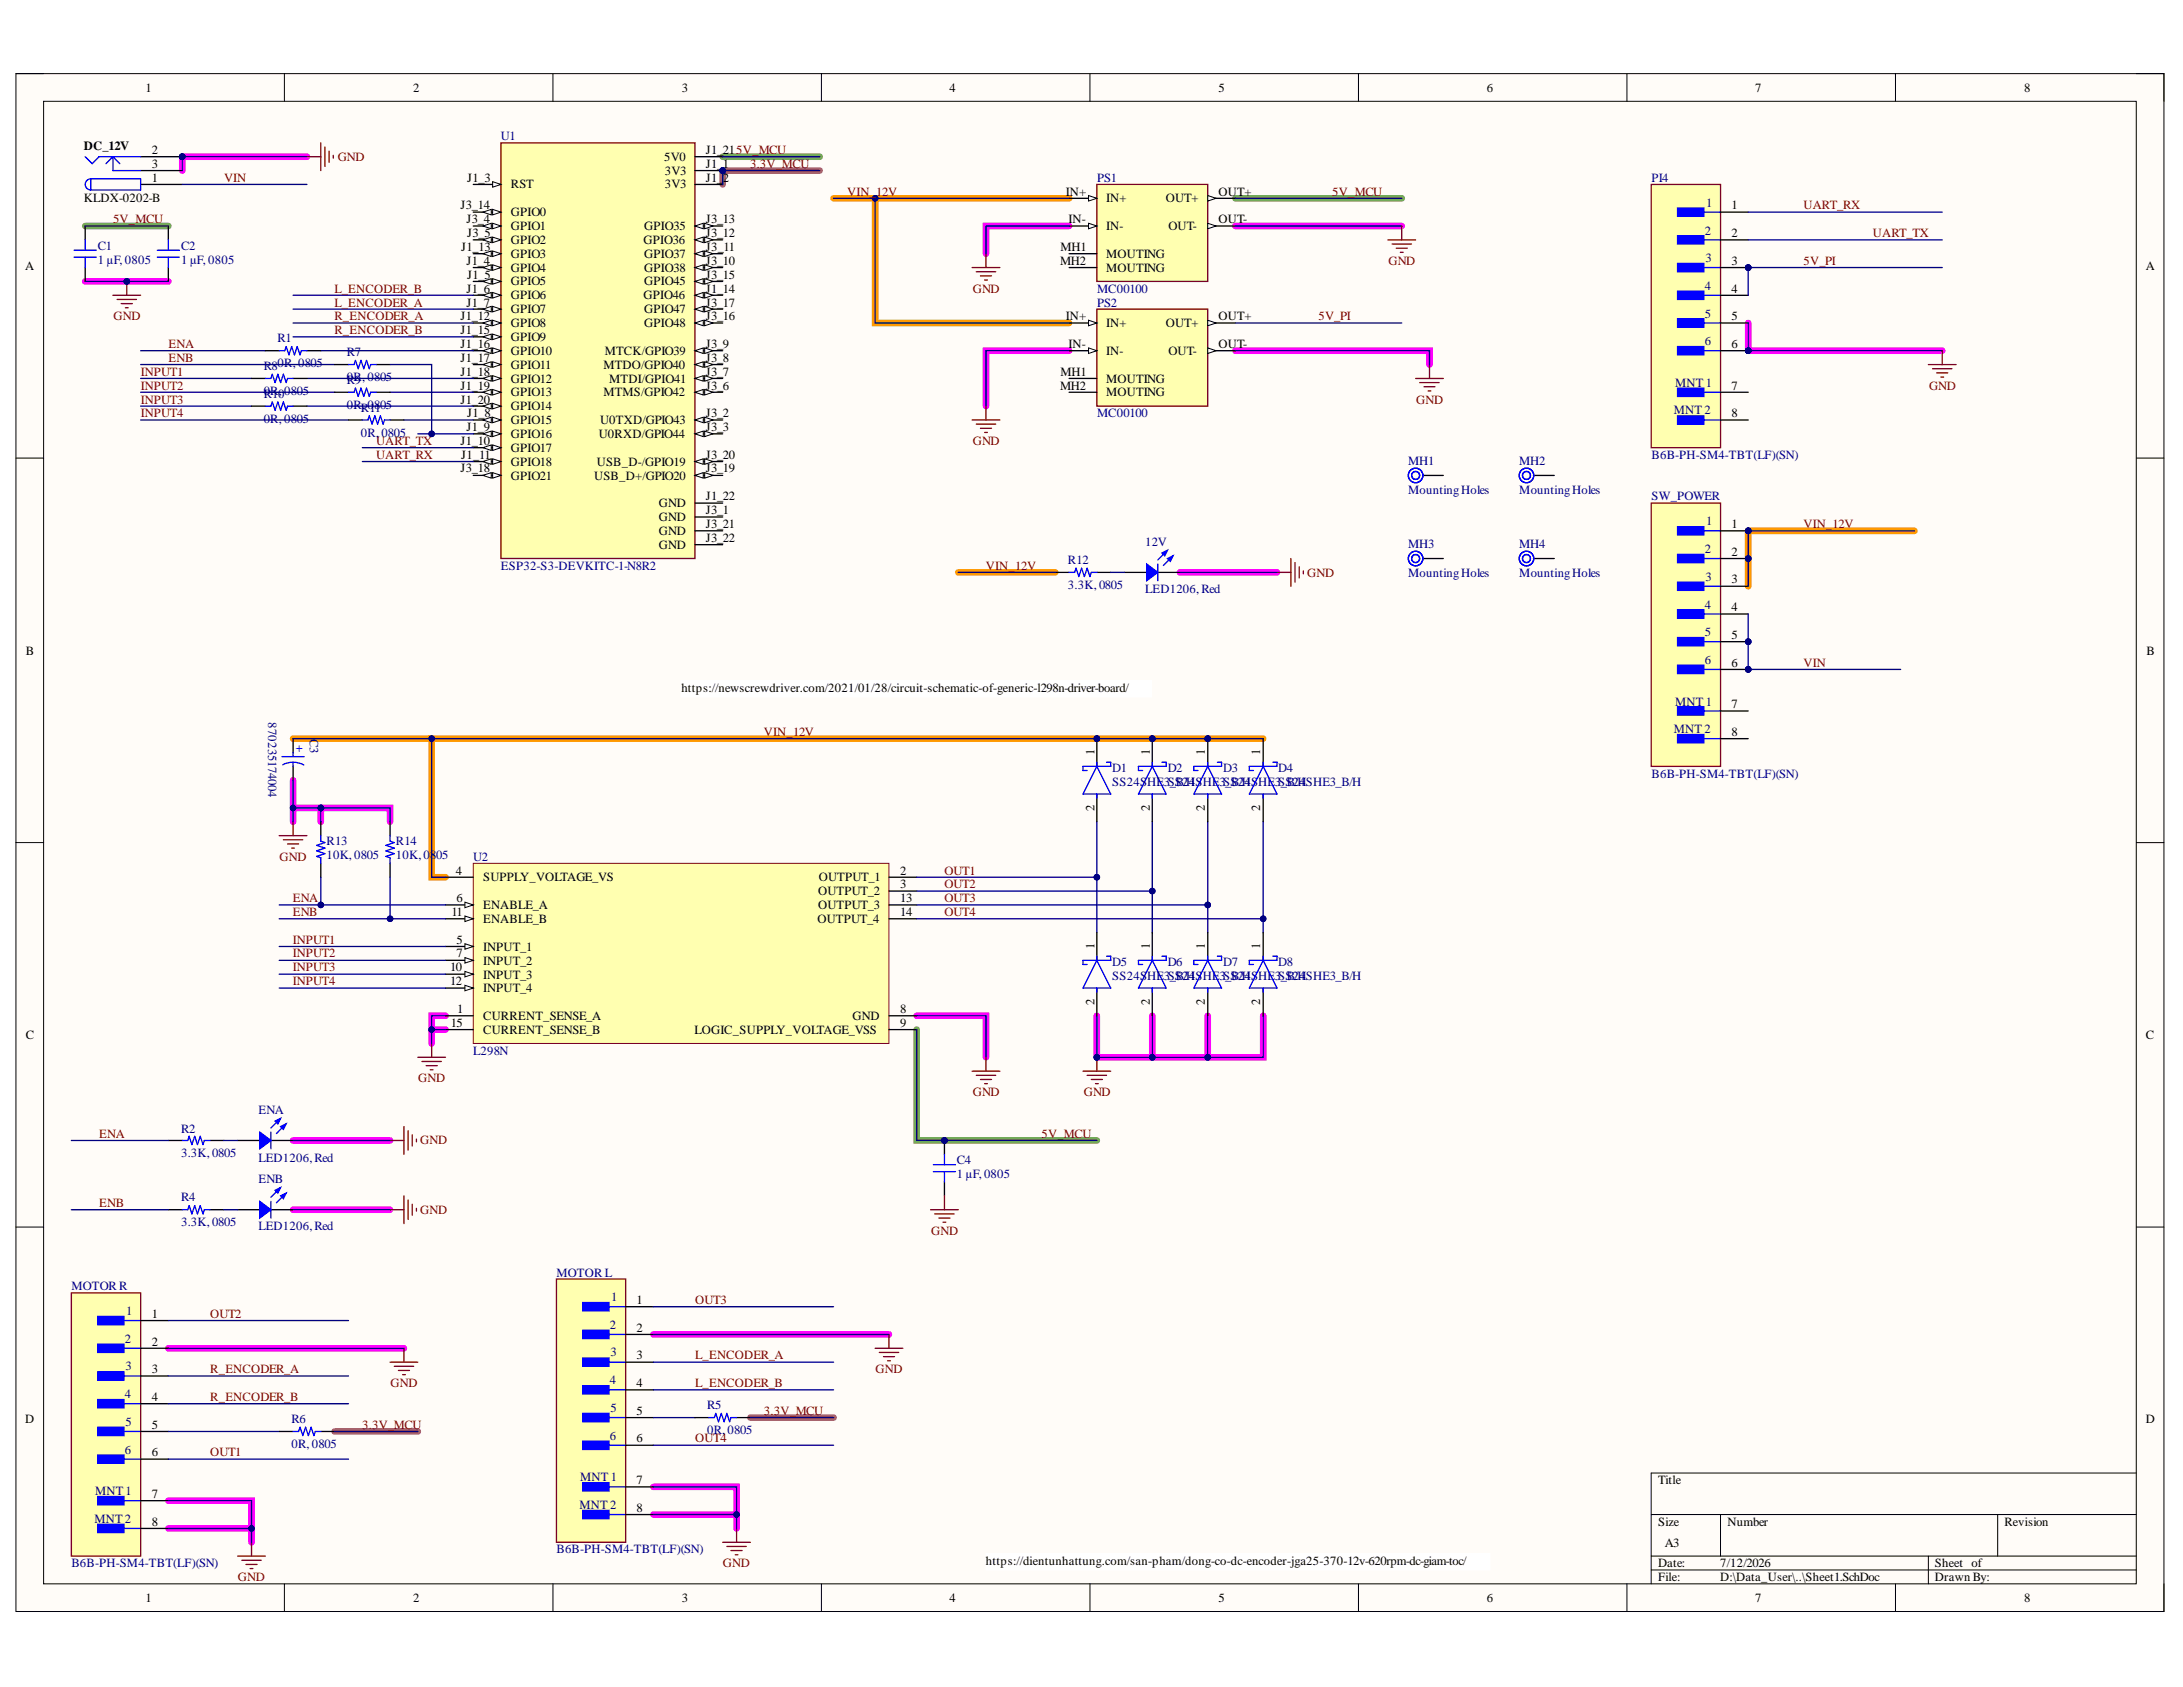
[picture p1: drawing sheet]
<svg xmlns="http://www.w3.org/2000/svg" width="279mm" height="216mm" viewBox="0 0 279 216" stroke-linecap="round" stroke-linejoin="round" font-family="sans-serif">
<defs><g id="words">
<g font-size="1.6">
<text x="18.6" y="11.8">1</text>
<text x="52.9" y="11.8">2</text>
<text x="87.3" y="11.8">3</text>
<text x="121.5" y="11.8">4</text>
<text x="156" y="11.8">5</text>
<text x="190.3" y="11.8">6</text>
<text x="224.6" y="11.8">7</text>
<text x="259.1" y="11.8">8</text>
<text x="10.7" y="19.2">DC_12V</text>
<text x="19.5" y="23.3">1</text>
<text x="19.5" y="19.7">2</text>
<text x="19.5" y="21.5">3</text>
<text x="59.8" y="23.3">J1_3</text>
<text x="85" y="20.6">5V0</text>
<text x="85.1" y="22.4">3V3</text>
<text x="90.3" y="19.7">J1_215V_MCU</text>
<text x="90.3" y="21.5">J1_1</text>
<text x="90.3" y="23.3">J1_2</text>
<text x="10.7" y="25.9">KLDX-0202-B</text>
<text x="59" y="26.8">J3_14</text>
<text x="59.7" y="28.6">J3_4</text>
<text x="65.4" y="24.1">RST</text>
<text x="65.4" y="27.7">GPIO0</text>
<text x="65.4" y="29.4">GPIO1</text>
<text x="82.5" y="29.4">GPIO35</text>
<text x="85.1" y="24.1">3V3</text>
<text x="90.3" y="28.6">J3_13</text>
<text x="136.4" y="25">IN+</text>
<text x="136.8" y="28.6">IN-</text>
<text x="141.6" y="25.9">IN+</text>
<text x="141.6" y="29.4">IN-</text>
<text x="149.2" y="25.9">OUT+</text>
<text x="149.5" y="29.4">OUT-</text>
<text x="156" y="25">OUT+</text>
<text x="156" y="28.6">OUT-</text>
<text x="221.6" y="26.8">1</text>
<text x="3.2" y="34.6">A</text>
<text x="59" y="32.1">J1_13</text>
<text x="59.7" y="33.9">J1_4</text>
<text x="59.8" y="30.4">J3_5</text>
<text x="59.8" y="35.7">J1_5</text>
<text x="65.4" y="31.2">GPIO2</text>
<text x="65.4" y="33">GPIO3</text>
<text x="65.4" y="34.8">GPIO4</text>
<text x="82.4" y="31.2">GPIO36</text>
<text x="82.5" y="33">GPIO37</text>
<text x="82.5" y="34.8">GPIO38</text>
<text x="90.3" y="30.4">J3_12</text>
<text x="90.3" y="32.1">J3_11</text>
<text x="90.3" y="33.9">J3_10</text>
<text x="90.3" y="35.7">J3_15</text>
<text x="135.7" y="33.9">MH2</text>
<text x="135.8" y="32.1">MH1</text>
<text x="141.6" y="33">MOUTING</text>
<text x="141.6" y="34.8">MOUTING</text>
<text x="221.6" y="30.4">2</text>
<text x="221.6" y="33.9">3</text>
<text x="274.6" y="34.6">A</text>
<text x="59" y="41">J1_12</text>
<text x="59.7" y="37.5">J1_6</text>
<text x="59.7" y="39.2">J1_7</text>
<text x="65.4" y="36.5">GPIO5</text>
<text x="65.4" y="38.3">GPIO6</text>
<text x="65.4" y="40.1">GPIO7</text>
<text x="65.4" y="41.9">GPIO8</text>
<text x="82.4" y="38.3">GPIO46</text>
<text x="82.5" y="36.5">GPIO45</text>
<text x="82.5" y="40.1">GPIO47</text>
<text x="82.5" y="41.9">GPIO48</text>
<text x="90.3" y="37.5">J1_14</text>
<text x="90.3" y="39.2">J3_17</text>
<text x="90.3" y="41">J3_16</text>
<text x="136.4" y="41">IN+</text>
<text x="141.6" y="41.9">IN+</text>
<text x="149.2" y="41.9">OUT+</text>
<text x="156" y="41">OUT+</text>
<text x="221.6" y="37.5">4</text>
<text x="221.6" y="41">5</text>
<text x="59" y="42.8">J1_15</text>
<text x="59" y="44.6">J1_16</text>
<text x="59" y="46.3">J1_17</text>
<text x="65.4" y="43.6">GPIO9</text>
<text x="65.4" y="45.4">GPIO10</text>
<text x="65.4" y="47.2">GPIO11</text>
<text x="77.2" y="47.2">MTDO/GPIO40</text>
<text x="77.4" y="45.4">MTCK/GPIO39</text>
<text x="90.3" y="44.6">J3_9</text>
<text x="90.3" y="46.3">J3_8</text>
<text x="136.8" y="44.6">IN-</text>
<text x="141.6" y="45.4">IN-</text>
<text x="149.5" y="45.4">OUT-</text>
<text x="156" y="44.6">OUT-</text>
<text x="221.6" y="44.6">6</text>
<text x="59" y="48.1">J1_18</text>
<text x="59" y="49.9">J1_19</text>
<text x="59" y="51.7">J1_20</text>
<text x="59.8" y="53.4">J1_8</text>
<text x="65.4" y="49">GPIO12</text>
<text x="65.4" y="50.7">GPIO13</text>
<text x="65.4" y="52.5">GPIO14</text>
<text x="77.2" y="50.7">MTMS/GPIO42</text>
<text x="78" y="49">MTDI/GPIO41</text>
<text x="90.3" y="48.1">J3_7</text>
<text x="90.3" y="49.9">J3_6</text>
<text x="90.3" y="53.4">J3_2</text>
<text x="135.7" y="49.9">MH2</text>
<text x="135.8" y="48.1">MH1</text>
<text x="141.6" y="49">MOUTING</text>
<text x="141.6" y="50.7">MOUTING</text>
<text x="221.6" y="49.9">7</text>
<text x="221.6" y="53.4">8</text>
<text x="59" y="56.9">J1_10</text>
<text x="59" y="58.7">J1_11</text>
<text x="59.7" y="55.1">J1_9</text>
<text x="65.4" y="54.3">GPIO15</text>
<text x="65.4" y="56.1">GPIO16</text>
<text x="65.4" y="57.8">GPIO17</text>
<text x="65.4" y="59.6">GPIO18</text>
<text x="76.4" y="59.6">USB_D-/GPIO19</text>
<text x="76.6" y="56.1">U0RXD/GPIO44</text>
<text x="76.8" y="54.3">U0TXD/GPIO43</text>
<text x="90.3" y="55.1">J3_3</text>
<text x="90.3" y="58.7">J3_20</text>
<text x="59" y="60.5">J3_18</text>
<text x="65.4" y="61.4">GPIO21</text>
<text x="76" y="61.4">USB_D+/GPIO20</text>
<text x="84.3" y="64.9">GND</text>
<text x="90.3" y="60.5">J3_19</text>
<text x="90.3" y="64">J1_22</text>
<text x="90.3" y="65.8">J3_1</text>
<text x="84.3" y="66.7">GND</text>
<text x="84.3" y="68.5">GND</text>
<text x="84.3" y="70.3">GND</text>
<text x="90.3" y="67.6">J3_21</text>
<text x="90.3" y="69.3">J3_22</text>
<text x="221.6" y="67.6">1</text>
<text x="221.6" y="71.1">2</text>
<text x="221.6" y="74.7">3</text>
<text x="3.3" y="83.8">B</text>
<text x="221.6" y="78.2">4</text>
<text x="221.6" y="81.8">5</text>
<text x="274.7" y="83.8">B</text>
<text x="87.2" y="88.5">https://newscrewdriver.com/2021/01/28/circuit-schematic-of-generic-l298n-driver-board/</text>
<text x="221.6" y="85.3">6</text>
<text x="221.6" y="90.7">7</text>
<text x="221.6" y="94.2">8</text>
<text x="140.1" y="96.7" transform="rotate(-90 140.1 96.7)">1</text>
<text x="147.2" y="96.7" transform="rotate(-90 147.2 96.7)">1</text>
<text x="154.2" y="96.7" transform="rotate(-90 154.2 96.7)">1</text>
<text x="161.3" y="96.7" transform="rotate(-90 161.3 96.7)">1</text>
<text x="140.1" y="103.8" transform="rotate(-90 140.1 103.8)">2</text>
<text x="147.2" y="103.8" transform="rotate(-90 147.2 103.8)">2</text>
<text x="154.2" y="103.8" transform="rotate(-90 154.2 103.8)">2</text>
<text x="161.3" y="103.8" transform="rotate(-90 161.3 103.8)">2</text>
<text x="58.4" y="112">4</text>
<text x="61.8" y="112.8">SUPPLY_VOLTAGE_VS</text>
<text x="104.8" y="112.8">OUTPUT_1</text>
<text x="115.2" y="112">2</text>
<text x="115.2" y="113.7">3</text>
<text x="57.8" y="117.2">11</text>
<text x="58.4" y="115.4">6</text>
<text x="61.8" y="116.4">ENABLE_A</text>
<text x="61.8" y="118.1">ENABLE_B</text>
<text x="104.6" y="118.1">OUTPUT_4</text>
<text x="104.7" y="114.6">OUTPUT_2</text>
<text x="104.7" y="116.4">OUTPUT_3</text>
<text x="115.2" y="115.4">13</text>
<text x="115.2" y="117.2">14</text>
<text x="57.6" y="124.3">10</text>
<text x="58.4" y="120.8">5</text>
<text x="58.4" y="122.5">7</text>
<text x="61.8" y="121.7">INPUT_1</text>
<text x="61.8" y="123.5">INPUT_2</text>
<text x="61.8" y="125.2">INPUT_3</text>
<text x="140.1" y="121.5" transform="rotate(-90 140.1 121.5)">1</text>
<text x="147.2" y="121.5" transform="rotate(-90 147.2 121.5)">1</text>
<text x="154.2" y="121.5" transform="rotate(-90 154.2 121.5)">1</text>
<text x="161.3" y="121.5" transform="rotate(-90 161.3 121.5)">1</text>
<text x="57.6" y="126.1">12</text>
<text x="57.7" y="131.4">15</text>
<text x="58.5" y="129.6">1</text>
<text x="61.8" y="130.6">CURRENT_SENSE_A</text>
<text x="61.8" y="127">INPUT_4</text>
<text x="109.1" y="130.6">GND</text>
<text x="115.2" y="129.6">8</text>
<text x="115.2" y="131.4">9</text>
<text x="140.1" y="128.6" transform="rotate(-90 140.1 128.6)">2</text>
<text x="147.2" y="128.6" transform="rotate(-90 147.2 128.6)">2</text>
<text x="154.2" y="128.6" transform="rotate(-90 154.2 128.6)">2</text>
<text x="161.3" y="128.6" transform="rotate(-90 161.3 128.6)">2</text>
<text x="3.3" y="133">C</text>
<text x="61.8" y="132.3">CURRENT_SENSE_B</text>
<text x="88.9" y="132.3">LOGIC_SUPPLY_VOLTAGE_VSS</text>
<text x="274.6" y="133">C</text>
<text x="81.5" y="166.9">1</text>
<text x="19.5" y="168.7">1</text>
<text x="19.5" y="172.2">2</text>
<text x="81.5" y="170.5">2</text>
<text x="81.5" y="173.9">3</text>
<text x="19.5" y="175.7">3</text>
<text x="19.5" y="179.3">4</text>
<text x="81.5" y="177.5">4</text>
<text x="3.2" y="182.1">D</text>
<text x="19.5" y="182.8">5</text>
<text x="81.5" y="181">5</text>
<text x="81.5" y="184.6">6</text>
<text x="274.6" y="182.1">D</text>
<text x="19.5" y="186.4">6</text>
<text x="19.5" y="191.7">7</text>
<text x="81.5" y="189.9">7</text>
<text x="212.2" y="189.9">Title</text>
<text x="19.5" y="195.2">8</text>
<text x="81.5" y="193.5">8</text>
<text x="212.2" y="195.2">Size</text>
<text x="213.1" y="198">A3</text>
<text x="221.1" y="195.2">Number</text>
<text x="256.5" y="195.2">Revision</text>
<text x="126.2" y="200.2">https://dientunhattung.com/san-pham/dong-co-dc-encoder-jga25-370-12v-620rpm-dc-giam-toc/</text>
<text x="212.2" y="200.6">Date:</text>
<text x="212.2" y="202.4">File:</text>
<text x="220.2" y="200.6">7/12/2026</text>
<text x="220.2" y="202.4">D:\Data_User\..\Sheet1.SchDoc</text>
<text x="247.7" y="200.6">Sheet of</text>
<text x="247.7" y="202.4">Drawn By:</text>
<text x="18.6" y="205">1</text>
<text x="52.9" y="205">2</text>
<text x="87.3" y="205">3</text>
<text x="121.5" y="205">4</text>
<text x="156" y="205">5</text>
<text x="190.3" y="205">6</text>
<text x="224.6" y="205">7</text>
<text x="259.1" y="205">8</text>
</g>
<g font-size="1.6" fill="#000080">
<text x="64.1" y="17.9">U1</text>
<text x="140.4" y="23.3">PS1</text>
<text x="211.4" y="23.3">PI4</text>
<text x="218.4" y="26.5">1</text>
<text x="12.5" y="33.7">1 µF, 0805</text>
<text x="12.5" y="32">C1</text>
<text x="23.2" y="33.7">1 µF, 0805</text>
<text x="23.2" y="32">C2</text>
<text x="218.2" y="30">2</text>
<text x="218.3" y="33.6">3</text>
<text x="140.4" y="37.5">MC00100</text>
<text x="140.4" y="39.2">PS2</text>
<text x="218.2" y="37.1">4</text>
<text x="218.2" y="40.7">5</text>
<text x="33.7" y="47.4">R80R, 0805</text>
<text x="35.5" y="43.8">R1</text>
<text x="44.4" y="45.6">R7</text>
<text x="218.2" y="44.1">6</text>
<text x="33.7" y="50.6">0R,</text>
<text x="33.7" y="50.9">R100805</text>
<text x="44.4" y="48.8">0R, 0805</text>
<text x="44.4" y="52.3">0RR0805</text>
<text x="44.4" y="49.1">R9</text>
<text x="46.4" y="52.3">, 11</text>
<text x="140.4" y="53.4">MC00100</text>
<text x="214.2" y="53">MNT 2</text>
<text x="214.4" y="49.5">MNT 1</text>
<text x="33.7" y="54.1">0R, 0805</text>
<text x="46.2" y="55.9">0R, 0805</text>
<text x="180.2" y="59.5">MH1</text>
<text x="194.5" y="59.5">MH2</text>
<text x="211.4" y="58.7">B6B-PH-SM4-TBT(LF)(SN)</text>
<text x="180.2" y="63.2">MountingHoles</text>
<text x="194.5" y="63.2">MountingHoles</text>
<text x="211.4" y="64">SW_POWER</text>
<text x="146.6" y="69.9">12V</text>
<text x="180.2" y="70.2">MH3</text>
<text x="194.5" y="70.2">MH4</text>
<text x="218.2" y="70.8">2</text>
<text x="218.4" y="67.2">1</text>
<text x="64.1" y="72.9">ESP32-S3-DEVKITC-1-N8R2</text>
<text x="136.7" y="75.4">3.3K, 0805</text>
<text x="136.7" y="72.2">R12</text>
<text x="146.6" y="75.9">LED1206, Red</text>
<text x="180.2" y="73.8">MountingHoles</text>
<text x="194.5" y="73.8">MountingHoles</text>
<text x="218.2" y="77.9">4</text>
<text x="218.3" y="74.3">3</text>
<text x="218.2" y="81.4">5</text>
<text x="218.2" y="85">6</text>
<text x="34.3" y="92.4" transform="rotate(90 34.3 92.4)">870235174004</text>
<text x="39.7" y="94.5" transform="rotate(90 39.7 94.5)">C3</text>
<text x="214.2" y="93.9">MNT 2</text>
<text x="214.4" y="90.3">MNT 1</text>
<text x="142.4" y="98.8">D1</text>
<text x="142.4" y="100.5">SS24SHE3S_S24</text>
<text x="149.5" y="98.8">D2</text>
<text x="150.5" y="100.5">B/HSHE3S_S24</text>
<text x="156.6" y="98.8">D3</text>
<text x="157.6" y="100.5">B/HSHE3S_SB2/H</text>
<text x="163.6" y="98.8">D4</text>
<text x="166.3" y="100.5">4SHE3_B/H</text>
<text x="211.4" y="99.5">B6B-PH-SM4-TBT(LF)(SN)</text>
<text x="41.8" y="109.9">10K, 0805</text>
<text x="41.8" y="108.2">R13</text>
<text x="50.7" y="109.9">10K, 0805</text>
<text x="50.7" y="108.2">R14</text>
<text x="60.6" y="110.2">U2</text>
<text x="142.4" y="123.6">D5</text>
<text x="142.4" y="125.4">SS24SHE3S_S24</text>
<text x="149.5" y="123.6">D6</text>
<text x="150.5" y="125.4">B/HSHE3S_S24</text>
<text x="156.6" y="123.6">D7</text>
<text x="157.6" y="125.4">B/HSHE3S_SB2/H</text>
<text x="163.6" y="123.6">D8</text>
<text x="166.3" y="125.4">4SHE3_B/H</text>
<text x="60.6" y="135">L298N</text>
<text x="33.1" y="142.6">ENA</text>
<text x="23.2" y="148.1">3.3K, 0805</text>
<text x="23.2" y="144.9">R2</text>
<text x="33.1" y="148.7">LED1206, Red</text>
<text x="122.5" y="149">C4</text>
<text x="23.2" y="153.7">R4</text>
<text x="33.1" y="151.4">ENB</text>
<text x="122.5" y="150.8">1 µF, 0805</text>
<text x="23.2" y="156.9">3.3K, 0805</text>
<text x="33.1" y="157.5">LED1206, Red</text>
<text x="9.1" y="165.1">MOTOR R</text>
<text x="71.2" y="163.4">MOTOR L</text>
<text x="78.2" y="166.5">1</text>
<text x="16" y="171.8">2</text>
<text x="16.2" y="168.3">1</text>
<text x="78.1" y="170">2</text>
<text x="78.2" y="173.6">3</text>
<text x="16" y="178.9">4</text>
<text x="16.1" y="175.4">3</text>
<text x="78.1" y="177.2">4</text>
<text x="16.1" y="182.5">5</text>
<text x="37.3" y="185.4">0R, 0805</text>
<text x="37.3" y="182.1">R6</text>
<text x="78.1" y="184.3">6</text>
<text x="78.2" y="180.7">5</text>
<text x="90.5" y="183.6">0R, 0805</text>
<text x="90.5" y="180.4">R5</text>
<text x="12.2" y="191.4">MNT 1</text>
<text x="16" y="186">6</text>
<text x="74.3" y="189.6">MNT 1</text>
<text x="12.1" y="194.9">MNT 2</text>
<text x="74.2" y="193.1">MNT 2</text>
<text x="9.1" y="200.6">B6B-PH-SM4-TBT(LF)(SN)</text>
<text x="71.2" y="198.8">B6B-PH-SM4-TBT(LF)(SN)</text>
</g>
<g font-size="1.6" fill="#800000">
<text x="28.7" y="23.3">VIN</text>
<text x="43.2" y="20.6">GND</text>
<text x="96" y="21.5">3.3V_MCU</text>
<text x="14.5" y="28.6">5V_MCU</text>
<text x="108.4" y="25">VIN_12V</text>
<text x="170.5" y="25">5V_MCU</text>
<text x="230.8" y="26.8">UART_RX</text>
<text x="177.7" y="33.9">GND</text>
<text x="230.8" y="33.9">5V_PI</text>
<text x="239.7" y="30.4">UART_TX</text>
<text x="14.5" y="41">GND</text>
<text x="42.8" y="41">R_ENCODER_A</text>
<text x="42.8" y="37.5">L_ENCODER_B</text>
<text x="42.8" y="39.2">L_ENCODER_A</text>
<text x="124.5" y="37.5">GND</text>
<text x="168.7" y="41">5V_PI</text>
<text x="21.6" y="44.6">ENA</text>
<text x="21.6" y="46.3">ENB</text>
<text x="42.8" y="42.8">R_ENCODER_B</text>
<text x="18" y="48.1">INPUT1</text>
<text x="18" y="49.9">INPUT2</text>
<text x="18" y="51.7">INPUT3</text>
<text x="18" y="53.4">INPUT4</text>
<text x="181.3" y="51.7">GND</text>
<text x="246.9" y="49.9">GND</text>
<text x="48.1" y="56.9">UART_TX</text>
<text x="48.1" y="58.7">UART_RX</text>
<text x="124.5" y="56.9">GND</text>
<text x="230.8" y="67.6">VIN_12V</text>
<text x="126.2" y="72.9">VIN_12V</text>
<text x="167.3" y="73.8">GND</text>
<text x="230.8" y="85.3">VIN</text>
<text x="97.8" y="94.2">VIN_12V</text>
<text x="35.8" y="110.2">GND</text>
<text x="120.9" y="112">OUT1</text>
<text x="120.9" y="113.7">OUT2</text>
<text x="37.5" y="115.4">ENA</text>
<text x="37.5" y="117.2">ENB</text>
<text x="120.9" y="115.4">OUT3</text>
<text x="120.9" y="117.2">OUT4</text>
<text x="37.5" y="120.8">INPUT1</text>
<text x="37.5" y="122.5">INPUT2</text>
<text x="37.5" y="124.3">INPUT3</text>
<text x="37.5" y="126.1">INPUT4</text>
<text x="53.5" y="138.5">GND</text>
<text x="124.5" y="140.3">GND</text>
<text x="138.7" y="140.3">GND</text>
<text x="12.7" y="145.6">ENA</text>
<text x="53.8" y="146.5">GND</text>
<text x="133.3" y="145.6">5V_MCU</text>
<text x="12.7" y="154.5">ENB</text>
<text x="53.8" y="155.3">GND</text>
<text x="119.2" y="158">GND</text>
<text x="89" y="166.9">OUT3</text>
<text x="26.9" y="168.7">OUT2</text>
<text x="89" y="173.9">L_ENCODER_A</text>
<text x="26.9" y="175.7">R_ENCODER_A</text>
<text x="26.9" y="179.3">R_ENCODER_B</text>
<text x="50" y="177.5">GND</text>
<text x="89" y="177.5">L_ENCODER_B</text>
<text x="112.1" y="175.7">GND</text>
<text x="46.4" y="182.8">3.3V_MCU</text>
<text x="89" y="184.6">OUT4</text>
<text x="97.8" y="181">3.3V_MCU</text>
<text x="26.9" y="186.4">OUT1</text>
<text x="30.4" y="202.4">GND</text>
<text x="92.5" y="200.6">GND</text>
</g>
<text font-size="1.6" fill="#00f" x="37.9" y="95.4" transform="rotate(90 37.9 95.4)">+</text>
</g></defs>
<path d="M2 9.4h275v196.8h-275z" fill-rule="evenodd" fill="#fffcf8"/>
<path d="M2 9.4h275v196.8h-275z" fill="none" stroke="#000" stroke-width=".13"/>
<path d="M5.6 13h267.8v189.7h-267.8z" fill-rule="evenodd" fill="#fffcf8"/>
<g fill="none" stroke="#000" stroke-width=".13">
<path d="M2 9.4h3.6M5.6 13h267.8v189.7h-267.8zM36.4 9.4v3.6M70.8 9.4v3.6M105.1 9.4v3.6M139.5 9.4v3.6M173.9 9.4v3.6M208.2 9.4v3.6M242.6 9.4v3.6M273.4 9.4h3.6v3.6M2 58.6h3.6M273.4 58.6h3.6"/>
<path d="M2 107.8h3.6M273.4 107.8h3.6M2 157h3.6M273.4 157h3.6M211.3 193.8h62.1M211.3 199.1h62.1M220.2 193.8v5.3M246.8 199.1v3.6M255.7 193.8v5.3M273.4 188.5h-62.1v14.2M36.4 202.7v3.5M70.8 202.7v3.5"/>
<path d="M105.1 202.7v3.5M139.5 202.7v3.5M173.9 202.7v3.5M208.2 202.7v3.5M211.3 200.9h62.1M242.6 202.7v3.5M277 202.7v3.5"/>
</g>
<g fill="none" stroke="#f0f" stroke-width=".85">
<path d="M10.9 36h10.6M39.3 20.1h-16v1.7M136.8 28.9h-10.6v3.6M158.1 28.9h21.3M136.8 44.9h-10.6v7.1M158.1 44.9h24.9v1.8M223.7 41.3v3.6h24.9M151 73.3h12.4M37.5 99.9v5.3M37.5 103.4h3.6M41.1 103.4h8.8v1.8M41.1 103.4v1.8"/>
<path d="M55.2 131.8h1.8M57 130h-1.8v3.5M117.3 130h8.9v5.3M140.4 130v5.3h21.3v-5.3M147.5 130v5.3M154.6 130v5.3M37.5 146h12.4M37.5 154.8h12.4M21.5 172.6h30.2M83.6 170.8h30.2M21.5 192.1h10.7v5.3M21.5 195.6h10.7"/>
<path d="M83.6 190.3h10.7v5.3M83.6 193.8h10.7"/>
</g>
<path d="M106.7 25.4h5.3M136.8 25.4h-24.8v15.9h24.8M122.6 73.3h12.5M245 67.9h-21.3v7.1M37.5 94.5h17.7M161.7 94.5h-106.5v17.8h1.8" fill="none" stroke="#f90" stroke-width=".85"/>
<path d="M10.9 28.9h10.6M92.5 20.1h12.4M158.1 25.4h21.3M117.3 131.8v14.2h23.1" fill="none" stroke="#6aa84f" stroke-width=".85"/>
<path d="M104.9 21.8h-12.4v1.8M42.8 183.2h10.7M96 181.4h10.7" fill="none" stroke="#a64d79" stroke-width=".85"/>
<circle cx="92.5" cy="21.8" r=".35" fill="#000080"/>
<circle cx="92.5" cy="21.8" r=".35" fill="none" stroke="#000080" stroke-width=".13"/>
<path d="M64.1 18.3h24.8v53.2h-24.8z" fill-rule="evenodd" fill="#ffffb0"/>
<path d="M64.1 18.3h24.8v53.2h-24.8z" fill="none" stroke="#800000" stroke-width=".17"/>
<path d="M60.6 23.6h3.5" fill="none" stroke="#000" stroke-width=".17"/>
<path d="M63.1 23.2l1 .4-1 .4z" fill="#f8fcff"/>
<path d="M63.1 23.2l1 .4-1 .4z" fill="none" stroke="#000" stroke-width=".13"/>
<path d="M60.6 27.1h3.5" fill="none" stroke="#000" stroke-width=".17"/>
<path d="M63.1 26.8l1 .3-1 .4z" fill="#f8fcff"/>
<path d="M63.1 26.8l1 .3-1 .4z" fill="none" stroke="#000" stroke-width=".13"/>
<path d="M61.8 27.1l1.1-.3v.7z" fill="#f8fcff"/>
<path d="M61.8 27.1l1.1-.3v.7z" fill="none" stroke="#000" stroke-width=".13"/>
<path d="M60.6 28.9h3.5" fill="none" stroke="#000" stroke-width=".17"/>
<path d="M63.1 28.6l1 .3-1 .4z" fill="#f8fcff"/>
<path d="M63.1 28.6l1 .3-1 .4z" fill="none" stroke="#000" stroke-width=".13"/>
<path d="M61.8 28.9l1.1-.3v.7z" fill="#f8fcff"/>
<path d="M61.8 28.9l1.1-.3v.7z" fill="none" stroke="#000" stroke-width=".13"/>
<path d="M60.6 30.7h3.5" fill="none" stroke="#000" stroke-width=".17"/>
<path d="M63.1 30.3l1 .4-1 .3z" fill="#f8fcff"/>
<path d="M63.1 30.3l1 .4-1 .3z" fill="none" stroke="#000" stroke-width=".13"/>
<path d="M61.8 30.7l1.1-.4v.7z" fill="#f8fcff"/>
<path d="M61.8 30.7l1.1-.4v.7z" fill="none" stroke="#000" stroke-width=".13"/>
<path d="M60.6 32.5h3.5" fill="none" stroke="#000" stroke-width=".17"/>
<path d="M63.1 32.1l1 .4-1 .3z" fill="#f8fcff"/>
<path d="M63.1 32.1l1 .4-1 .3z" fill="none" stroke="#000" stroke-width=".13"/>
<path d="M61.8 32.5l1.1-.4v.7z" fill="#f8fcff"/>
<path d="M61.8 32.5l1.1-.4v.7z" fill="none" stroke="#000" stroke-width=".13"/>
<path d="M60.6 34.2h3.5" fill="none" stroke="#000" stroke-width=".17"/>
<path d="M63.1 33.9l1 .3-1 .4z" fill="#f8fcff"/>
<path d="M63.1 33.9l1 .3-1 .4z" fill="none" stroke="#000" stroke-width=".13"/>
<path d="M61.8 34.2l1.1-.3v.7z" fill="#f8fcff"/>
<path d="M61.8 34.2l1.1-.3v.7z" fill="none" stroke="#000" stroke-width=".13"/>
<path d="M60.6 36h3.5" fill="none" stroke="#000" stroke-width=".17"/>
<path d="M63.1 35.7l1 .3-1 .4z" fill="#f8fcff"/>
<path d="M63.1 35.7l1 .3-1 .4z" fill="none" stroke="#000" stroke-width=".13"/>
<path d="M61.8 36l1.1-.3v.7z" fill="#f8fcff"/>
<path d="M61.8 36l1.1-.3v.7z" fill="none" stroke="#000" stroke-width=".13"/>
<path d="M60.6 37.8h3.5" fill="none" stroke="#000" stroke-width=".17"/>
<path d="M63.1 37.4l1 .4-1 .3z" fill="#f8fcff"/>
<path d="M63.1 37.4l1 .4-1 .3z" fill="none" stroke="#000" stroke-width=".13"/>
<path d="M61.8 37.8l1.1-.4v.7z" fill="#f8fcff"/>
<path d="M61.8 37.8l1.1-.4v.7z" fill="none" stroke="#000" stroke-width=".13"/>
<path d="M60.6 39.6h3.5" fill="none" stroke="#000" stroke-width=".17"/>
<path d="M63.1 39.2l1 .4-1 .3z" fill="#f8fcff"/>
<path d="M63.1 39.2l1 .4-1 .3z" fill="none" stroke="#000" stroke-width=".13"/>
<path d="M61.8 39.6l1.1-.4v.7z" fill="#f8fcff"/>
<path d="M61.8 39.6l1.1-.4v.7z" fill="none" stroke="#000" stroke-width=".13"/>
<path d="M60.6 41.3h3.5" fill="none" stroke="#000" stroke-width=".17"/>
<path d="M63.1 41l1 .3-1 .4z" fill="#f8fcff"/>
<path d="M63.1 41l1 .3-1 .4z" fill="none" stroke="#000" stroke-width=".13"/>
<path d="M61.8 41.3l1.1-.3v.7z" fill="#f8fcff"/>
<path d="M61.8 41.3l1.1-.3v.7z" fill="none" stroke="#000" stroke-width=".13"/>
<path d="M60.6 43.1h3.5" fill="none" stroke="#000" stroke-width=".17"/>
<path d="M63.1 42.8l1 .3-1 .4z" fill="#f8fcff"/>
<path d="M63.1 42.8l1 .3-1 .4z" fill="none" stroke="#000" stroke-width=".13"/>
<path d="M61.8 43.1l1.1-.3v.7z" fill="#f8fcff"/>
<path d="M61.8 43.1l1.1-.3v.7z" fill="none" stroke="#000" stroke-width=".13"/>
<path d="M60.6 44.9h3.5" fill="none" stroke="#000" stroke-width=".17"/>
<path d="M63.1 44.5l1 .4-1 .3z" fill="#f8fcff"/>
<path d="M63.1 44.5l1 .4-1 .3z" fill="none" stroke="#000" stroke-width=".13"/>
<path d="M61.8 44.9l1.1-.4v.7z" fill="#f8fcff"/>
<path d="M61.8 44.9l1.1-.4v.7z" fill="none" stroke="#000" stroke-width=".13"/>
<path d="M60.6 46.7h3.5" fill="none" stroke="#000" stroke-width=".17"/>
<path d="M63.1 46.3l1 .4-1 .3z" fill="#f8fcff"/>
<path d="M63.1 46.3l1 .4-1 .3z" fill="none" stroke="#000" stroke-width=".13"/>
<path d="M61.8 46.7l1.1-.4v.7z" fill="#f8fcff"/>
<path d="M61.8 46.7l1.1-.4v.7z" fill="none" stroke="#000" stroke-width=".13"/>
<path d="M60.6 48.4h3.5" fill="none" stroke="#000" stroke-width=".17"/>
<path d="M63.1 48.1l1 .3-1 .4z" fill="#f8fcff"/>
<path d="M63.1 48.1l1 .3-1 .4z" fill="none" stroke="#000" stroke-width=".13"/>
<path d="M61.8 48.4l1.1-.3v.7z" fill="#f8fcff"/>
<path d="M61.8 48.4l1.1-.3v.7z" fill="none" stroke="#000" stroke-width=".13"/>
<path d="M60.6 50.2h3.5" fill="none" stroke="#000" stroke-width=".17"/>
<path d="M63.1 49.8l1 .4-1 .4z" fill="#f8fcff"/>
<path d="M63.1 49.8l1 .4-1 .4z" fill="none" stroke="#000" stroke-width=".13"/>
<path d="M61.8 50.2l1.1-.4v.8z" fill="#f8fcff"/>
<path d="M61.8 50.2l1.1-.4v.8z" fill="none" stroke="#000" stroke-width=".13"/>
<path d="M60.6 52h3.5" fill="none" stroke="#000" stroke-width=".17"/>
<path d="M63.1 51.6l1 .4-1 .3z" fill="#f8fcff"/>
<path d="M63.1 51.6l1 .4-1 .3z" fill="none" stroke="#000" stroke-width=".13"/>
<path d="M61.8 52l1.1-.4v.7z" fill="#f8fcff"/>
<path d="M61.8 52l1.1-.4v.7z" fill="none" stroke="#000" stroke-width=".13"/>
<path d="M60.6 53.7h3.5" fill="none" stroke="#000" stroke-width=".17"/>
<path d="M63.1 53.4l1 .3-1 .4z" fill="#f8fcff"/>
<path d="M63.1 53.4l1 .3-1 .4z" fill="none" stroke="#000" stroke-width=".13"/>
<path d="M61.8 53.7l1.1-.3v.7z" fill="#f8fcff"/>
<path d="M61.8 53.7l1.1-.3v.7z" fill="none" stroke="#000" stroke-width=".13"/>
<path d="M60.6 55.5h3.5" fill="none" stroke="#000" stroke-width=".17"/>
<path d="M63.1 55.2l1 .3-1 .4z" fill="#f8fcff"/>
<path d="M63.1 55.2l1 .3-1 .4z" fill="none" stroke="#000" stroke-width=".13"/>
<path d="M61.8 55.5l1.1-.3v.7z" fill="#f8fcff"/>
<path d="M61.8 55.5l1.1-.3v.7z" fill="none" stroke="#000" stroke-width=".13"/>
<path d="M60.6 57.3h3.5" fill="none" stroke="#000" stroke-width=".17"/>
<path d="M63.1 56.9l1 .4-1 .3z" fill="#f8fcff"/>
<path d="M63.1 56.9l1 .4-1 .3z" fill="none" stroke="#000" stroke-width=".13"/>
<path d="M61.8 57.3l1.1-.4v.7z" fill="#f8fcff"/>
<path d="M61.8 57.3l1.1-.4v.7z" fill="none" stroke="#000" stroke-width=".13"/>
<path d="M60.6 59.1h3.5" fill="none" stroke="#000" stroke-width=".17"/>
<path d="M63.1 58.7l1 .4-1 .3z" fill="#f8fcff"/>
<path d="M63.1 58.7l1 .4-1 .3z" fill="none" stroke="#000" stroke-width=".13"/>
<path d="M61.8 59.1l1.1-.4v.7z" fill="#f8fcff"/>
<path d="M61.8 59.1l1.1-.4v.7z" fill="none" stroke="#000" stroke-width=".13"/>
<path d="M60.6 60.8h3.5" fill="none" stroke="#000" stroke-width=".17"/>
<path d="M63.1 60.5l1 .3-1 .4z" fill="#f8fcff"/>
<path d="M63.1 60.5l1 .3-1 .4z" fill="none" stroke="#000" stroke-width=".13"/>
<path d="M61.8 60.8l1.1-.3v.7z" fill="#f8fcff"/>
<path d="M61.8 60.8l1.1-.3v.7z" fill="none" stroke="#000" stroke-width=".13"/>
<path d="M88.9 20.1h3.6M88.9 21.8h3.6" fill="none" stroke="#000" stroke-width=".17"/>
<circle cx="92.5" cy="21.8" r=".35" fill="#000080"/>
<circle cx="92.5" cy="21.8" r=".35" fill="none" stroke="#000080" stroke-width=".13"/>
<path d="M88.9 23.6h3.6M88.9 28.9h3.6" fill="none" stroke="#000" stroke-width=".17"/>
<path d="M88.9 28.9l1.1-.3v.7z" fill="#f8fcff"/>
<path d="M88.9 28.9l1.1-.3v.7z" fill="none" stroke="#000" stroke-width=".13"/>
<path d="M90.2 28.6l1.1 .3-1.1 .4z" fill="#f8fcff"/>
<path d="M90.2 28.6l1.1 .3-1.1 .4z" fill="none" stroke="#000" stroke-width=".13"/>
<path d="M88.9 30.7h3.6" fill="none" stroke="#000" stroke-width=".17"/>
<path d="M88.9 30.7l1.1-.4v.7z" fill="#f8fcff"/>
<path d="M88.9 30.7l1.1-.4v.7z" fill="none" stroke="#000" stroke-width=".13"/>
<path d="M90.2 30.3l1.1 .4-1.1 .3z" fill="#f8fcff"/>
<path d="M90.2 30.3l1.1 .4-1.1 .3z" fill="none" stroke="#000" stroke-width=".13"/>
<path d="M88.9 32.5h3.6" fill="none" stroke="#000" stroke-width=".17"/>
<path d="M88.9 32.5l1.1-.4v.7z" fill="#f8fcff"/>
<path d="M88.9 32.5l1.1-.4v.7z" fill="none" stroke="#000" stroke-width=".13"/>
<path d="M90.2 32.1l1.1 .4-1.1 .3z" fill="#f8fcff"/>
<path d="M90.2 32.1l1.1 .4-1.1 .3z" fill="none" stroke="#000" stroke-width=".13"/>
<path d="M88.9 34.2h3.6" fill="none" stroke="#000" stroke-width=".17"/>
<path d="M88.9 34.2l1.1-.3v.7z" fill="#f8fcff"/>
<path d="M88.9 34.2l1.1-.3v.7z" fill="none" stroke="#000" stroke-width=".13"/>
<path d="M90.2 33.9l1.1 .3-1.1 .4z" fill="#f8fcff"/>
<path d="M90.2 33.9l1.1 .3-1.1 .4z" fill="none" stroke="#000" stroke-width=".13"/>
<path d="M88.9 36h3.6" fill="none" stroke="#000" stroke-width=".17"/>
<path d="M88.9 36l1.1-.3v.7z" fill="#f8fcff"/>
<path d="M88.9 36l1.1-.3v.7z" fill="none" stroke="#000" stroke-width=".13"/>
<path d="M90.2 35.7l1.1 .3-1.1 .4z" fill="#f8fcff"/>
<path d="M90.2 35.7l1.1 .3-1.1 .4z" fill="none" stroke="#000" stroke-width=".13"/>
<path d="M88.9 37.8h3.6" fill="none" stroke="#000" stroke-width=".17"/>
<path d="M88.9 37.8l1.1-.4v.7z" fill="#f8fcff"/>
<path d="M88.9 37.8l1.1-.4v.7z" fill="none" stroke="#000" stroke-width=".13"/>
<path d="M90.2 37.4l1.1 .4-1.1 .3z" fill="#f8fcff"/>
<path d="M90.2 37.4l1.1 .4-1.1 .3z" fill="none" stroke="#000" stroke-width=".13"/>
<path d="M88.9 39.6h3.6" fill="none" stroke="#000" stroke-width=".17"/>
<path d="M88.9 39.6l1.1-.4v.7z" fill="#f8fcff"/>
<path d="M88.9 39.6l1.1-.4v.7z" fill="none" stroke="#000" stroke-width=".13"/>
<path d="M90.2 39.2l1.1 .4-1.1 .3z" fill="#f8fcff"/>
<path d="M90.2 39.2l1.1 .4-1.1 .3z" fill="none" stroke="#000" stroke-width=".13"/>
<path d="M88.9 41.3h3.6" fill="none" stroke="#000" stroke-width=".17"/>
<path d="M88.9 41.3l1.1-.3v.7z" fill="#f8fcff"/>
<path d="M88.9 41.3l1.1-.3v.7z" fill="none" stroke="#000" stroke-width=".13"/>
<path d="M90.2 41l1.1 .3-1.1 .4z" fill="#f8fcff"/>
<path d="M90.2 41l1.1 .3-1.1 .4z" fill="none" stroke="#000" stroke-width=".13"/>
<path d="M88.9 44.9h3.6" fill="none" stroke="#000" stroke-width=".17"/>
<path d="M88.9 44.9l1.1-.4v.7z" fill="#f8fcff"/>
<path d="M88.9 44.9l1.1-.4v.7z" fill="none" stroke="#000" stroke-width=".13"/>
<path d="M90.2 44.5l1.1 .4-1.1 .3z" fill="#f8fcff"/>
<path d="M90.2 44.5l1.1 .4-1.1 .3z" fill="none" stroke="#000" stroke-width=".13"/>
<path d="M88.9 46.7h3.6" fill="none" stroke="#000" stroke-width=".17"/>
<path d="M88.9 46.7l1.1-.4v.7z" fill="#f8fcff"/>
<path d="M88.9 46.7l1.1-.4v.7z" fill="none" stroke="#000" stroke-width=".13"/>
<path d="M90.2 46.3l1.1 .4-1.1 .3z" fill="#f8fcff"/>
<path d="M90.2 46.3l1.1 .4-1.1 .3z" fill="none" stroke="#000" stroke-width=".13"/>
<path d="M88.9 48.4h3.6" fill="none" stroke="#000" stroke-width=".17"/>
<path d="M88.9 48.4l1.1-.3v.7z" fill="#f8fcff"/>
<path d="M88.9 48.4l1.1-.3v.7z" fill="none" stroke="#000" stroke-width=".13"/>
<path d="M90.2 48.1l1.1 .3-1.1 .4z" fill="#f8fcff"/>
<path d="M90.2 48.1l1.1 .3-1.1 .4z" fill="none" stroke="#000" stroke-width=".13"/>
<path d="M88.9 50.2h3.6" fill="none" stroke="#000" stroke-width=".17"/>
<path d="M88.9 50.2l1.1-.4v.8z" fill="#f8fcff"/>
<path d="M88.9 50.2l1.1-.4v.8z" fill="none" stroke="#000" stroke-width=".13"/>
<path d="M90.2 49.8l1.1 .4-1.1 .4z" fill="#f8fcff"/>
<path d="M90.2 49.8l1.1 .4-1.1 .4z" fill="none" stroke="#000" stroke-width=".13"/>
<path d="M88.9 53.7h3.6" fill="none" stroke="#000" stroke-width=".17"/>
<path d="M88.9 53.7l1.1-.3v.7z" fill="#f8fcff"/>
<path d="M88.9 53.7l1.1-.3v.7z" fill="none" stroke="#000" stroke-width=".13"/>
<path d="M90.2 53.4l1.1 .3-1.1 .4z" fill="#f8fcff"/>
<path d="M90.2 53.4l1.1 .3-1.1 .4z" fill="none" stroke="#000" stroke-width=".13"/>
<path d="M88.9 55.5h3.6" fill="none" stroke="#000" stroke-width=".17"/>
<path d="M88.9 55.5l1.1-.3v.7z" fill="#f8fcff"/>
<path d="M88.9 55.5l1.1-.3v.7z" fill="none" stroke="#000" stroke-width=".13"/>
<path d="M90.2 55.2l1.1 .3-1.1 .4z" fill="#f8fcff"/>
<path d="M90.2 55.2l1.1 .3-1.1 .4z" fill="none" stroke="#000" stroke-width=".13"/>
<path d="M88.9 59.1h3.6" fill="none" stroke="#000" stroke-width=".17"/>
<path d="M88.9 59.1l1.1-.4v.7z" fill="#f8fcff"/>
<path d="M88.9 59.1l1.1-.4v.7z" fill="none" stroke="#000" stroke-width=".13"/>
<path d="M90.2 58.7l1.1 .4-1.1 .3z" fill="#f8fcff"/>
<path d="M90.2 58.7l1.1 .4-1.1 .3z" fill="none" stroke="#000" stroke-width=".13"/>
<path d="M88.9 60.8h3.6" fill="none" stroke="#000" stroke-width=".17"/>
<path d="M88.9 60.8l1.1-.3v.7z" fill="#f8fcff"/>
<path d="M88.9 60.8l1.1-.3v.7z" fill="none" stroke="#000" stroke-width=".13"/>
<path d="M90.2 60.5l1.1 .3-1.1 .4z" fill="#f8fcff"/>
<path d="M90.2 60.5l1.1 .3-1.1 .4z" fill="none" stroke="#000" stroke-width=".13"/>
<path d="M88.9 64.4h3.6M88.9 66.2h3.6M88.9 67.9h3.6M88.9 69.7h3.6" fill="none" stroke="#000" stroke-width=".17"/>
<circle cx="23.3" cy="20.1" r=".36" fill="#000080"/>
<circle cx="23.3" cy="20.1" r=".36" fill="none" stroke="#000080" stroke-width=".13"/>
<path d="M18 23.6h5.3M18 20.1h5.3" fill="none" stroke="#000" stroke-width=".17"/>
<circle cx="23.3" cy="20.1" r=".36" fill="#000080"/>
<circle cx="23.3" cy="20.1" r=".36" fill="none" stroke="#000080" stroke-width=".13"/>
<path d="M18 21.8h5.3" fill="none" stroke="#000" stroke-width=".17"/>
<path d="M10.9 20.1l.9 .8 .9-.8h5.3M11.6 22.9a.71 .71 0 0 0-.7 .7 .71 .71 0 0 0 .7 .7M11.6 22.9h6.4v1.4h-6.4M11.6 22.9v1.4M14.5 20.1v1.7h3.5M14.5 20.1l-.9 .8M14.5 20.1l.8 .8" fill="none" stroke="#00f" stroke-width=".17"/>
<path d="M140.4 23.6h14.2v12.4h-14.2z" fill-rule="evenodd" fill="#ffffb0"/>
<path d="M140.4 23.6h14.2v12.4h-14.2z" fill="none" stroke="#800000" stroke-width=".17"/>
<path d="M136.8 25.4h3.6" fill="none" stroke="#000" stroke-width=".17"/>
<path d="M139.3 25l1.1 .4-1.1 .3z" fill="#f8fcff"/>
<path d="M139.3 25l1.1 .4-1.1 .3z" fill="none" stroke="#000" stroke-width=".13"/>
<path d="M136.8 28.9h3.6" fill="none" stroke="#000" stroke-width=".17"/>
<path d="M139.3 28.6l1.1 .3-1.1 .4z" fill="#f8fcff"/>
<path d="M139.3 28.6l1.1 .3-1.1 .4z" fill="none" stroke="#000" stroke-width=".13"/>
<path d="M136.8 32.5h3.6M136.8 34.2h3.6M154.6 25.4h3.5" fill="none" stroke="#000" stroke-width=".17"/>
<path d="M154.6 25l1 .4-1 .3z" fill="#f8fcff"/>
<path d="M154.6 25l1 .4-1 .3z" fill="none" stroke="#000" stroke-width=".13"/>
<path d="M154.6 28.9h3.5" fill="none" stroke="#000" stroke-width=".17"/>
<path d="M154.6 28.6l1 .3-1 .4z" fill="#f8fcff"/>
<path d="M154.6 28.6l1 .3-1 .4z" fill="none" stroke="#000" stroke-width=".13"/>
<path d="M140.4 39.6h14.2v12.4h-14.2z" fill-rule="evenodd" fill="#ffffb0"/>
<path d="M140.4 39.6h14.2v12.4h-14.2z" fill="none" stroke="#800000" stroke-width=".17"/>
<path d="M136.8 41.3h3.6" fill="none" stroke="#000" stroke-width=".17"/>
<path d="M139.3 41l1.1 .3-1.1 .4z" fill="#f8fcff"/>
<path d="M139.3 41l1.1 .3-1.1 .4z" fill="none" stroke="#000" stroke-width=".13"/>
<path d="M136.8 44.9h3.6" fill="none" stroke="#000" stroke-width=".17"/>
<path d="M139.3 44.5l1.1 .4-1.1 .3z" fill="#f8fcff"/>
<path d="M139.3 44.5l1.1 .4-1.1 .3z" fill="none" stroke="#000" stroke-width=".13"/>
<path d="M136.8 48.4h3.6M136.8 50.2h3.6M154.6 41.3h3.5" fill="none" stroke="#000" stroke-width=".17"/>
<path d="M154.6 41l1 .3-1 .4z" fill="#f8fcff"/>
<path d="M154.6 41l1 .3-1 .4z" fill="none" stroke="#000" stroke-width=".13"/>
<path d="M154.6 44.9h3.5" fill="none" stroke="#000" stroke-width=".17"/>
<path d="M154.6 44.5l1 .4-1 .3z" fill="#f8fcff"/>
<path d="M154.6 44.5l1 .4-1 .3z" fill="none" stroke="#000" stroke-width=".13"/>
<path d="M60.6 110.5h53.2v23h-53.2z" fill-rule="evenodd" fill="#ffffb0"/>
<path d="M60.6 110.5h53.2v23h-53.2z" fill="none" stroke="#800000" stroke-width=".13"/>
<path d="M57 115.8h3.6M57 130h3.6M57 131.8h3.6" fill="none" stroke="#000" stroke-width=".17"/>
<path d="M59.5 115.5l1.1 .3-1.1 .4z" fill="#f8fcff"/>
<path d="M59.5 115.5l1.1 .3-1.1 .4z" fill="none" stroke="#000" stroke-width=".13"/>
<path d="M57 117.6h3.6" fill="none" stroke="#000" stroke-width=".17"/>
<path d="M59.5 117.2l1.1 .4-1.1 .3z" fill="#f8fcff"/>
<path d="M59.5 117.2l1.1 .4-1.1 .3z" fill="none" stroke="#000" stroke-width=".13"/>
<path d="M57 121.1h3.6" fill="none" stroke="#000" stroke-width=".17"/>
<path d="M59.5 120.8l1.1 .3-1.1 .4z" fill="#f8fcff"/>
<path d="M59.5 120.8l1.1 .3-1.1 .4z" fill="none" stroke="#000" stroke-width=".13"/>
<path d="M57 122.9h3.6" fill="none" stroke="#000" stroke-width=".17"/>
<path d="M59.5 122.5l1.1 .4-1.1 .4z" fill="#f8fcff"/>
<path d="M59.5 122.5l1.1 .4-1.1 .4z" fill="none" stroke="#000" stroke-width=".13"/>
<path d="M57 124.7h3.6" fill="none" stroke="#000" stroke-width=".17"/>
<path d="M59.5 124.3l1.1 .4-1.1 .3z" fill="#f8fcff"/>
<path d="M59.5 124.3l1.1 .4-1.1 .3z" fill="none" stroke="#000" stroke-width=".13"/>
<path d="M57 126.5h3.6" fill="none" stroke="#000" stroke-width=".17"/>
<path d="M59.5 126.1l1.1 .4-1.1 .3z" fill="#f8fcff"/>
<path d="M59.5 126.1l1.1 .4-1.1 .3z" fill="none" stroke="#000" stroke-width=".13"/>
<path d="M57 112.3h3.6M113.8 112.3h3.5M113.8 114h3.5M113.8 115.8h3.5M113.8 117.6h3.5M113.8 130h3.5M113.8 131.8h3.5" fill="none" stroke="#000" stroke-width=".17"/>
<path d="M9.1 165.5h8.9v33.6h-8.9z" fill-rule="evenodd" fill="#ffffb0"/>
<path d="M9.1 165.5h8.9v33.6h-8.9z" fill="none" stroke="#800000" stroke-width=".17"/>
<path d="M12.5 168.5h3.4v1h-3.4z" fill-rule="evenodd" fill="#00f"/>
<path d="M12.5 168.5h3.4v1h-3.4zM14.1 169h3.9" fill="none" stroke="#00f" stroke-width=".17"/>
<path d="M12.5 172h3.4v1.1h-3.4z" fill-rule="evenodd" fill="#00f"/>
<path d="M12.5 172h3.4v1.1h-3.4zM14.1 172.5h3.9" fill="none" stroke="#00f" stroke-width=".17"/>
<path d="M12.5 175.6h3.4v1h-3.4z" fill-rule="evenodd" fill="#00f"/>
<path d="M12.5 175.6h3.4v1h-3.4zM14.1 176.1h3.9" fill="none" stroke="#00f" stroke-width=".17"/>
<path d="M12.5 179.1h3.4v1.1h-3.4z" fill-rule="evenodd" fill="#00f"/>
<path d="M12.5 179.1h3.4v1.1h-3.4zM14.1 179.6h3.9" fill="none" stroke="#00f" stroke-width=".17"/>
<path d="M12.5 182.7h3.4v1h-3.4z" fill-rule="evenodd" fill="#00f"/>
<path d="M12.5 182.7h3.4v1h-3.4zM14.1 183.2h3.9" fill="none" stroke="#00f" stroke-width=".17"/>
<path d="M12.5 186.2h3.4v1.1h-3.4z" fill-rule="evenodd" fill="#00f"/>
<path d="M12.5 186.2h3.4v1.1h-3.4zM14.1 186.7h3.9" fill="none" stroke="#00f" stroke-width=".17"/>
<path d="M12.5 191.5h3.4v1.1h-3.4z" fill-rule="evenodd" fill="#00f"/>
<path d="M12.5 191.5h3.4v1.1h-3.4zM14.1 192.1h3.9" fill="none" stroke="#00f" stroke-width=".17"/>
<path d="M12.5 195.1h3.4v1h-3.4z" fill-rule="evenodd" fill="#00f"/>
<path d="M34.7 144.9v2.1M12.5 195.1h3.4v1h-3.4zM14.1 195.6h3.9" fill="none" stroke="#00f" stroke-width=".17"/>
<path d="M30.4 146h2.9M34.7 146h2.8M18 169h3.5M18 172.5h3.5M18 176.1h3.5M18 179.6h3.5M18 183.2h3.5M18 186.7h3.5M18 192.1h3.5M18 195.6h3.5" fill="none" stroke="#000" stroke-width=".17"/>
<path d="M33.3 144.9l1.4 1.1-1.4 1z" fill="#00f"/>
<path d="M33.3 144.9l1.4 1.1-1.4 1zM35.6 143.5l-.9 .9" fill="none" stroke="#00f" stroke-width=".17"/>
<path d="M35.2 143.5l.7-.4-.3 .7z" fill="#00f"/>
<path d="M35.2 143.5l.7-.4-.3 .7zM36.4 144l-1 1.1" fill="none" stroke="#00f" stroke-width=".17"/>
<path d="M35.9 144.2l.7-.4-.3 .7z" fill="#00f"/>
<path d="M35.9 144.2l.7-.4-.3 .7z" fill="none" stroke="#00f" stroke-width=".17"/>
<circle cx="120.9" cy="146" r=".36" fill="#000080"/>
<circle cx="120.9" cy="146" r=".36" fill="none" stroke="#000080" stroke-width=".13"/>
<path d="M120.9 146v1.7M120.9 151.3v1.7" fill="none" stroke="#000" stroke-width=".17"/>
<circle cx="120.9" cy="146" r=".36" fill="#000080"/>
<circle cx="120.9" cy="146" r=".36" fill="none" stroke="#000080" stroke-width=".13"/>
<path d="M23.3 146h.7l.2-.6 .4 1.1 .3-1.1 .4 1.1 .3-1.1 .4 1.1 .2-.5h.7M119.5 149.1h2.8M119.5 149.9h2.8M120.9 147.7v1.4M120.9 149.9v1.4" fill="none" stroke="#00f" stroke-width=".17"/>
<path d="M21.5 146h1.8M26.9 146h1.7" fill="none" stroke="#000" stroke-width=".17"/>
<path d="M49.9 174.3h3.6M50.5 174.9h2.4M51 175.4h1.4M51.5 175.9h.4M51.7 172.6v1.7M30.4 199.1h3.6M30.9 199.7h2.5M32.2 197.4v1.7M31.5 200.2h1.4M32 200.7h.4" fill="none" stroke="#800000" stroke-width=".17"/>
<path d="M71.2 163.7h8.9v33.7h-8.9z" fill-rule="evenodd" fill="#ffffb0"/>
<path d="M71.2 163.7h8.9v33.7h-8.9z" fill="none" stroke="#800000" stroke-width=".17"/>
<path d="M74.6 166.7h3.4v1.1h-3.4z" fill-rule="evenodd" fill="#00f"/>
<path d="M74.6 166.7h3.4v1.1h-3.4zM76.2 167.2h3.9" fill="none" stroke="#00f" stroke-width=".17"/>
<path d="M74.6 170.2h3.4v1.1h-3.4z" fill-rule="evenodd" fill="#00f"/>
<path d="M74.6 170.2h3.4v1.1h-3.4zM76.2 170.8h3.9" fill="none" stroke="#00f" stroke-width=".17"/>
<path d="M74.6 173.8h3.4v1.1h-3.4z" fill-rule="evenodd" fill="#00f"/>
<path d="M74.6 173.8h3.4v1.1h-3.4zM76.2 174.3h3.9" fill="none" stroke="#00f" stroke-width=".17"/>
<path d="M74.6 177.3h3.4v1.1h-3.4z" fill-rule="evenodd" fill="#00f"/>
<path d="M74.6 177.3h3.4v1.1h-3.4zM76.2 177.9h3.9" fill="none" stroke="#00f" stroke-width=".17"/>
<path d="M74.6 180.9h3.4v1.1h-3.4z" fill-rule="evenodd" fill="#00f"/>
<path d="M74.6 180.9h3.4v1.1h-3.4zM76.2 181.4h3.9" fill="none" stroke="#00f" stroke-width=".17"/>
<path d="M74.6 184.4h3.4v1.1h-3.4z" fill-rule="evenodd" fill="#00f"/>
<path d="M74.6 184.4h3.4v1.1h-3.4zM76.2 185h3.9" fill="none" stroke="#00f" stroke-width=".17"/>
<path d="M74.6 189.8h3.4v1h-3.4z" fill-rule="evenodd" fill="#00f"/>
<path d="M74.6 189.8h3.4v1h-3.4zM76.2 190.3h3.9" fill="none" stroke="#00f" stroke-width=".17"/>
<path d="M74.6 193.3h3.4v1.1h-3.4z" fill-rule="evenodd" fill="#00f"/>
<path d="M74.6 193.3h3.4v1.1h-3.4zM76.2 193.8h3.9" fill="none" stroke="#00f" stroke-width=".17"/>
<path d="M80.1 167.2h3.5M80.1 170.8h3.5M80.1 174.3h3.5M80.1 177.9h3.5M80.1 181.4h3.5M80.1 185h3.5M80.1 190.3h3.5M80.1 193.8h3.5" fill="none" stroke="#000" stroke-width=".17"/>
<g fill="none" stroke="#800000" stroke-width=".17">
<path d="M138.6 137.1h3.6M139.1 137.6h2.5M139.7 138.2h1.4M140.2 138.7h.4M140.4 135.3v1.8M112 172.5h3.6M112.5 173.1h2.5M113.1 173.6h1.4M113.6 174.2h.4M113.8 170.8v1.7M92.5 197.4h3.5M93 197.9h2.5"/>
<path d="M93.6 198.4h1.4M94.1 199h.3M94.3 195.6v1.8"/>
</g>
<circle cx="140.4" cy="135.3" r=".36" fill="#000080"/>
<circle cx="140.4" cy="135.3" r=".36" fill="none" stroke="#000080" stroke-width=".13"/>
<g fill="none" stroke="#800000" stroke-width=".17">
<path d="M41.1 18.3v3.5M41.6 18.8v2.5M42.1 19.3v1.5M42.7 19.9v.3M39.3 20.1h1.8M35.7 106.9h3.6M36.3 107.5h2.5M36.8 108h1.4M37.3 108.5h.4M37.5 105.2v1.7M53.5 135.3h3.5M54 135.8h2.5"/>
<path d="M54.5 136.4h1.5M55.1 136.9h.3M55.2 133.5v1.8M124.4 137.1h3.6M125 137.6h2.4M125.5 138.2h1.4M126 138.7h.4M126.2 135.3v1.8M49.9 146h1.8M51.7 144.2v3.5M52.2 144.7v2.5M52.8 145.2v1.5"/>
<path d="M53.3 145.8v.3M119.1 154.8h3.5M119.6 155.4h2.5M120.2 155.9h1.4M120.7 156.4h.4M120.9 153v1.8"/>
</g>
<path d="M37.5 94.5v1.8M37.5 98.1v1.8M30.4 154.8h2.9M34.7 154.8h2.8" fill="none" stroke="#000" stroke-width=".17"/>
<path d="M36.1 96.8h2.8M36.2 97.9a2.83 2.83 0 0 1 2.7 0M37.5 96.3v.5M37.5 97.5v.6M34.7 153.8v2.1" fill="none" stroke="#00f" stroke-width=".17"/>
<path d="M33.3 153.8l1.4 1-1.4 1.1z" fill="#00f"/>
<path d="M33.3 153.8l1.4 1-1.4 1.1zM35.6 152.3l-.9 .9" fill="none" stroke="#00f" stroke-width=".17"/>
<path d="M35.2 152.3l.7-.3-.3 .7z" fill="#00f"/>
<path d="M35.2 152.3l.7-.3-.3 .7zM36.4 152.9l-1 1" fill="none" stroke="#00f" stroke-width=".17"/>
<path d="M35.9 153l.7-.3-.3 .7z" fill="#00f"/>
<path d="M23.3 154.8h.7l.2-.5 .4 1.1 .3-1.1 .4 1.1 .3-1.1 .4 1.1 .2-.6h.7M35.9 153l.7-.3-.3 .7z" fill="none" stroke="#00f" stroke-width=".17"/>
<path d="M21.5 154.8h1.8M26.9 154.8h1.7" fill="none" stroke="#000" stroke-width=".17"/>
<path d="M49.9 154.8h1.8M51.7 153v3.6M52.2 153.6v2.5M52.8 154.1v1.4M53.3 154.6v.4" fill="none" stroke="#800000" stroke-width=".17"/>
<path d="M9.1 146h12.4M28.6 146h1.8M37.5 146h12.4M21.5 169h23.1M21.5 176.1h23.1M21.5 179.6h23.1M21.5 192.1h10.7v5.3M21.5 183.2h14.2" fill="none" stroke="#000080" stroke-width=".17"/>
<circle cx="32.2" cy="195.6" r=".35" fill="#000080"/>
<circle cx="32.2" cy="195.6" r=".35" fill="none" stroke="#000080" stroke-width=".13"/>
<path d="M21.5 195.6h10.7" fill="none" stroke="#000080" stroke-width=".17"/>
<circle cx="32.2" cy="195.6" r=".35" fill="#000080"/>
<circle cx="32.2" cy="195.6" r=".35" fill="none" stroke="#000080" stroke-width=".13"/>
<path d="M21.5 172.5h30.2M83.6 167.2h23.1M83.6 174.3h23.1M83.6 177.9h23.1M83.6 190.3h10.7v5.3M83.6 181.4h5.3M83.6 185h23.1" fill="none" stroke="#000080" stroke-width=".17"/>
<circle cx="94.3" cy="193.8" r=".35" fill="#000080"/>
<circle cx="94.3" cy="193.8" r=".35" fill="none" stroke="#000080" stroke-width=".13"/>
<path d="M83.6 193.8h10.7" fill="none" stroke="#000080" stroke-width=".17"/>
<circle cx="94.3" cy="193.8" r=".35" fill="#000080"/>
<circle cx="94.3" cy="193.8" r=".35" fill="none" stroke="#000080" stroke-width=".13"/>
<path d="M140.4 105.2v7.1h-23.1M83.6 170.8h30.2" fill="none" stroke="#000080" stroke-width=".17"/>
<circle cx="140.4" cy="112.3" r=".36" fill="#000080"/>
<circle cx="140.4" cy="112.3" r=".36" fill="none" stroke="#000080" stroke-width=".13"/>
<path d="M140.4 112.3v7.1" fill="none" stroke="#000080" stroke-width=".17"/>
<circle cx="140.4" cy="112.3" r=".36" fill="#000080"/>
<circle cx="140.4" cy="112.3" r=".36" fill="none" stroke="#000080" stroke-width=".13"/>
<path d="M147.5 105.2v14.2" fill="none" stroke="#000080" stroke-width=".17"/>
<circle cx="147.5" cy="114" r=".35" fill="#000080"/>
<circle cx="147.5" cy="114" r=".35" fill="none" stroke="#000080" stroke-width=".13"/>
<path d="M154.6 105.2v14.2" fill="none" stroke="#000080" stroke-width=".17"/>
<circle cx="154.6" cy="115.8" r=".36" fill="#000080"/>
<circle cx="154.6" cy="115.8" r=".36" fill="none" stroke="#000080" stroke-width=".13"/>
<path d="M161.7 105.2v14.2" fill="none" stroke="#000080" stroke-width=".17"/>
<circle cx="161.7" cy="117.6" r=".35" fill="#000080"/>
<circle cx="161.7" cy="117.6" r=".35" fill="none" stroke="#000080" stroke-width=".13"/>
<path d="M117.3 114h30.2" fill="none" stroke="#000080" stroke-width=".17"/>
<circle cx="147.5" cy="114" r=".35" fill="#000080"/>
<circle cx="147.5" cy="114" r=".35" fill="none" stroke="#000080" stroke-width=".13"/>
<path d="M117.3 115.8h37.3" fill="none" stroke="#000080" stroke-width=".17"/>
<circle cx="154.6" cy="115.8" r=".36" fill="#000080"/>
<circle cx="154.6" cy="115.8" r=".36" fill="none" stroke="#000080" stroke-width=".13"/>
<path d="M117.3 117.6h44.4" fill="none" stroke="#000080" stroke-width=".17"/>
<circle cx="161.7" cy="117.6" r=".35" fill="#000080"/>
<circle cx="161.7" cy="117.6" r=".35" fill="none" stroke="#000080" stroke-width=".13"/>
<path d="M161.7 130v5.3h-21.3" fill="none" stroke="#000080" stroke-width=".17"/>
<circle cx="154.6" cy="135.3" r=".36" fill="#000080"/>
<circle cx="154.6" cy="135.3" r=".36" fill="none" stroke="#000080" stroke-width=".13"/>
<circle cx="147.5" cy="135.3" r=".36" fill="#000080"/>
<circle cx="147.5" cy="135.3" r=".36" fill="none" stroke="#000080" stroke-width=".13"/>
<circle cx="140.4" cy="135.3" r=".36" fill="#000080"/>
<circle cx="140.4" cy="135.3" r=".36" fill="none" stroke="#000080" stroke-width=".13"/>
<path d="M140.4 130v5.3" fill="none" stroke="#000080" stroke-width=".17"/>
<circle cx="140.4" cy="135.3" r=".36" fill="#000080"/>
<circle cx="140.4" cy="135.3" r=".36" fill="none" stroke="#000080" stroke-width=".13"/>
<path d="M147.5 130v5.3" fill="none" stroke="#000080" stroke-width=".17"/>
<circle cx="147.5" cy="135.3" r=".36" fill="#000080"/>
<circle cx="147.5" cy="135.3" r=".36" fill="none" stroke="#000080" stroke-width=".13"/>
<path d="M154.6 130v5.3" fill="none" stroke="#000080" stroke-width=".17"/>
<circle cx="154.6" cy="135.3" r=".36" fill="#000080"/>
<circle cx="154.6" cy="135.3" r=".36" fill="none" stroke="#000080" stroke-width=".13"/>
<path d="M23.3 20.1h16" fill="none" stroke="#000080" stroke-width=".17"/>
<circle cx="23.3" cy="20.1" r=".36" fill="#000080"/>
<circle cx="23.3" cy="20.1" r=".36" fill="none" stroke="#000080" stroke-width=".13"/>
<path d="M23.3 20.1v1.7" fill="none" stroke="#000080" stroke-width=".17"/>
<circle cx="23.3" cy="20.1" r=".36" fill="#000080"/>
<circle cx="23.3" cy="20.1" r=".36" fill="none" stroke="#000080" stroke-width=".13"/>
<path d="M23.3 23.6h16M161.7 94.5h-106.5v17.8h1.8" fill="none" stroke="#000080" stroke-width=".17"/>
<circle cx="154.6" cy="94.5" r=".36" fill="#000080"/>
<circle cx="154.6" cy="94.5" r=".36" fill="none" stroke="#000080" stroke-width=".13"/>
<circle cx="147.5" cy="94.5" r=".35" fill="#000080"/>
<circle cx="147.5" cy="94.5" r=".35" fill="none" stroke="#000080" stroke-width=".13"/>
<circle cx="140.4" cy="94.5" r=".35" fill="#000080"/>
<circle cx="140.4" cy="94.5" r=".35" fill="none" stroke="#000080" stroke-width=".13"/>
<circle cx="55.2" cy="94.5" r=".35" fill="#000080"/>
<circle cx="55.2" cy="94.5" r=".35" fill="none" stroke="#000080" stroke-width=".13"/>
<path d="M57 130h-1.8v3.5" fill="none" stroke="#000080" stroke-width=".17"/>
<circle cx="55.2" cy="131.8" r=".35" fill="#000080"/>
<circle cx="55.2" cy="131.8" r=".35" fill="none" stroke="#000080" stroke-width=".13"/>
<path d="M55.2 131.8h1.8" fill="none" stroke="#000080" stroke-width=".17"/>
<circle cx="55.2" cy="131.8" r=".35" fill="#000080"/>
<circle cx="55.2" cy="131.8" r=".35" fill="none" stroke="#000080" stroke-width=".13"/>
<path d="M35.7 115.8h21.3M35.7 121.1h21.3M35.7 122.9h21.3M35.7 124.7h21.3M35.7 126.5h21.3" fill="none" stroke="#000080" stroke-width=".17"/>
<circle cx="41.1" cy="115.8" r=".35" fill="#000080"/>
<circle cx="41.1" cy="115.8" r=".35" fill="none" stroke="#000080" stroke-width=".13"/>
<path d="M35.7 117.6h21.3" fill="none" stroke="#000080" stroke-width=".17"/>
<circle cx="49.9" cy="117.6" r=".36" fill="#000080"/>
<circle cx="49.9" cy="117.6" r=".36" fill="none" stroke="#000080" stroke-width=".13"/>
<path d="M37.5 94.5h17.7M117.3 130h8.9v5.3M21.5 186.7h23.1" fill="none" stroke="#000080" stroke-width=".17"/>
<circle cx="55.2" cy="94.5" r=".35" fill="#000080"/>
<circle cx="55.2" cy="94.5" r=".35" fill="none" stroke="#000080" stroke-width=".13"/>
<path d="M37.5 99.9v5.3" fill="none" stroke="#000080" stroke-width=".17"/>
<circle cx="37.5" cy="103.4" r=".35" fill="#000080"/>
<circle cx="37.5" cy="103.4" r=".35" fill="none" stroke="#000080" stroke-width=".13"/>
<path d="M9.1 154.8h12.4M28.6 154.8h1.8M37.5 154.8h12.4" fill="none" stroke="#000080" stroke-width=".17"/>
<circle cx="223.8" cy="34.2" r=".35" fill="#000080"/>
<circle cx="223.8" cy="34.2" r=".35" fill="none" stroke="#000080" stroke-width=".13"/>
<circle cx="223.8" cy="44.9" r=".36" fill="#000080"/>
<circle cx="223.8" cy="44.9" r=".36" fill="none" stroke="#000080" stroke-width=".13"/>
<path d="M211.3 23.6h8.9v33.7h-8.9z" fill-rule="evenodd" fill="#ffffb0"/>
<path d="M211.3 23.6h8.9v33.7h-8.9z" fill="none" stroke="#800000" stroke-width=".17"/>
<path d="M214.7 26.6h3.4v1.1h-3.4z" fill-rule="evenodd" fill="#00f"/>
<path d="M214.7 26.6h3.4v1.1h-3.4zM216.3 27.1h3.9" fill="none" stroke="#00f" stroke-width=".17"/>
<path d="M214.7 30.2h3.4v1h-3.4z" fill-rule="evenodd" fill="#00f"/>
<path d="M214.7 30.2h3.4v1h-3.4zM216.3 30.7h3.9" fill="none" stroke="#00f" stroke-width=".17"/>
<path d="M214.7 33.7h3.4v1.1h-3.4z" fill-rule="evenodd" fill="#00f"/>
<path d="M214.7 33.7h3.4v1.1h-3.4zM216.3 34.2h3.9" fill="none" stroke="#00f" stroke-width=".17"/>
<path d="M214.7 37.3h3.4v1h-3.4z" fill-rule="evenodd" fill="#00f"/>
<path d="M214.7 37.3h3.4v1h-3.4zM216.3 37.8h3.9" fill="none" stroke="#00f" stroke-width=".17"/>
<path d="M214.7 40.8h3.4v1.1h-3.4z" fill-rule="evenodd" fill="#00f"/>
<path d="M214.7 40.8h3.4v1.1h-3.4zM216.3 41.3h3.9" fill="none" stroke="#00f" stroke-width=".17"/>
<path d="M214.7 44.4h3.4v1h-3.4z" fill-rule="evenodd" fill="#00f"/>
<path d="M214.7 44.4h3.4v1h-3.4zM216.3 44.9h3.9" fill="none" stroke="#00f" stroke-width=".17"/>
<path d="M214.7 49.7h3.4v1h-3.4z" fill-rule="evenodd" fill="#00f"/>
<path d="M214.7 49.7h3.4v1h-3.4zM216.3 50.2h3.9" fill="none" stroke="#00f" stroke-width=".17"/>
<path d="M214.7 53.2h3.4v1.1h-3.4z" fill-rule="evenodd" fill="#00f"/>
<path d="M214.7 53.2h3.4v1.1h-3.4zM216.3 53.8h3.9" fill="none" stroke="#00f" stroke-width=".17"/>
<path d="M220.2 27.1h3.5M220.2 30.7h3.5M220.2 34.2h3.5" fill="none" stroke="#000" stroke-width=".17"/>
<circle cx="223.8" cy="34.2" r=".35" fill="#000080"/>
<circle cx="223.8" cy="34.2" r=".35" fill="none" stroke="#000080" stroke-width=".13"/>
<path d="M220.2 37.8h3.5M220.2 41.3h3.5M220.2 44.9h3.5" fill="none" stroke="#000" stroke-width=".17"/>
<circle cx="223.8" cy="44.9" r=".36" fill="#000080"/>
<circle cx="223.8" cy="44.9" r=".36" fill="none" stroke="#000080" stroke-width=".13"/>
<path d="M220.2 50.2h3.5M220.2 53.8h3.5" fill="none" stroke="#000" stroke-width=".17"/>
<path d="M223.7 34.2h24.9" fill="none" stroke="#000080" stroke-width=".17"/>
<circle cx="223.8" cy="34.2" r=".35" fill="#000080"/>
<circle cx="223.8" cy="34.2" r=".35" fill="none" stroke="#000080" stroke-width=".13"/>
<path d="M223.7 41.3v3.6" fill="none" stroke="#000080" stroke-width=".17"/>
<circle cx="223.8" cy="44.9" r=".36" fill="#000080"/>
<circle cx="223.8" cy="44.9" r=".36" fill="none" stroke="#000080" stroke-width=".13"/>
<path d="M223.7 44.9h24.9" fill="none" stroke="#000080" stroke-width=".17"/>
<circle cx="223.8" cy="44.9" r=".36" fill="#000080"/>
<circle cx="223.8" cy="44.9" r=".36" fill="none" stroke="#000080" stroke-width=".13"/>
<path d="M136.8 28.9h-10.6v3.6M136.8 25.4h-24.8v15.9h24.8M158.1 28.9h21.3M158.1 25.4h21.3M136.8 44.9h-10.6v7.1M158.1 41.3h21.3" fill="none" stroke="#000080" stroke-width=".17"/>
<path d="M124.4 34.2h3.6M125 34.8h2.4M125.5 35.3h1.4M126 35.8h.4M126.2 32.5v1.7M124.4 53.7h3.6M125 54.3h2.4M125.5 54.8h1.4M126 55.3h.4M126.2 52v1.7" fill="none" stroke="#800000" stroke-width=".17"/>
<circle cx="112" cy="25.4" r=".35" fill="#000080"/>
<circle cx="112" cy="25.4" r=".35" fill="none" stroke="#000080" stroke-width=".13"/>
<path d="M106.7 25.4h5.3" fill="none" stroke="#000080" stroke-width=".17"/>
<circle cx="112" cy="25.4" r=".35" fill="#000080"/>
<circle cx="112" cy="25.4" r=".35" fill="none" stroke="#000080" stroke-width=".13"/>
<path d="M177.6 30.7h3.6M178.2 31.2h2.5M178.7 31.8h1.4M179.2 32.3h.4M179.4 28.9v1.8M181.2 48.4h3.5M181.7 49h2.5M182.3 49.5h1.4M182.8 50h.3M183 46.7v1.7" fill="none" stroke="#800000" stroke-width=".17"/>
<path d="M92.5 21.8h12.4" fill="none" stroke="#000080" stroke-width=".17"/>
<circle cx="92.5" cy="21.8" r=".35" fill="#000080"/>
<circle cx="92.5" cy="21.8" r=".35" fill="none" stroke="#000080" stroke-width=".13"/>
<path d="M92.5 21.8v1.8" fill="none" stroke="#000080" stroke-width=".17"/>
<circle cx="92.5" cy="21.8" r=".35" fill="#000080"/>
<circle cx="92.5" cy="21.8" r=".35" fill="none" stroke="#000080" stroke-width=".13"/>
<circle cx="223.8" cy="67.9" r=".35" fill="#000080"/>
<circle cx="223.8" cy="67.9" r=".35" fill="none" stroke="#000080" stroke-width=".13"/>
<circle cx="223.8" cy="71.5" r=".35" fill="#000080"/>
<circle cx="223.8" cy="71.5" r=".35" fill="none" stroke="#000080" stroke-width=".13"/>
<circle cx="223.8" cy="82.1" r=".36" fill="#000080"/>
<circle cx="223.8" cy="82.1" r=".36" fill="none" stroke="#000080" stroke-width=".13"/>
<circle cx="223.8" cy="85.7" r=".35" fill="#000080"/>
<circle cx="223.8" cy="85.7" r=".35" fill="none" stroke="#000080" stroke-width=".13"/>
<path d="M211.3 64.4h8.9v33.7h-8.9z" fill-rule="evenodd" fill="#ffffb0"/>
<path d="M211.3 64.4h8.9v33.7h-8.9z" fill="none" stroke="#800000" stroke-width=".17"/>
<path d="M214.7 67.4h3.4v1.1h-3.4z" fill-rule="evenodd" fill="#00f"/>
<path d="M214.7 67.4h3.4v1.1h-3.4zM216.3 67.9h3.9" fill="none" stroke="#00f" stroke-width=".17"/>
<path d="M214.7 70.9h3.4v1.1h-3.4z" fill-rule="evenodd" fill="#00f"/>
<path d="M214.7 70.9h3.4v1.1h-3.4zM216.3 71.5h3.9" fill="none" stroke="#00f" stroke-width=".17"/>
<path d="M214.7 74.5h3.4v1.1h-3.4z" fill-rule="evenodd" fill="#00f"/>
<path d="M214.7 74.5h3.4v1.1h-3.4zM216.3 75h3.9" fill="none" stroke="#00f" stroke-width=".17"/>
<path d="M214.7 78h3.4v1.1h-3.4z" fill-rule="evenodd" fill="#00f"/>
<path d="M214.7 78h3.4v1.1h-3.4zM216.3 78.6h3.9" fill="none" stroke="#00f" stroke-width=".17"/>
<path d="M214.7 81.6h3.4v1h-3.4z" fill-rule="evenodd" fill="#00f"/>
<path d="M214.7 81.6h3.4v1h-3.4zM216.3 82.1h3.9" fill="none" stroke="#00f" stroke-width=".17"/>
<path d="M214.7 85.1h3.4v1.1h-3.4z" fill-rule="evenodd" fill="#00f"/>
<path d="M214.7 85.1h3.4v1.1h-3.4zM216.3 85.7h3.9" fill="none" stroke="#00f" stroke-width=".17"/>
<path d="M214.7 90.5h3.4v1h-3.4z" fill-rule="evenodd" fill="#00f"/>
<path d="M214.7 90.5h3.4v1h-3.4zM216.3 91h3.9" fill="none" stroke="#00f" stroke-width=".17"/>
<path d="M214.7 94h3.4v1.1h-3.4z" fill-rule="evenodd" fill="#00f"/>
<path d="M214.7 94h3.4v1.1h-3.4zM216.3 94.5h3.9" fill="none" stroke="#00f" stroke-width=".17"/>
<path d="M220.2 67.9h3.5" fill="none" stroke="#000" stroke-width=".17"/>
<circle cx="223.8" cy="67.9" r=".35" fill="#000080"/>
<circle cx="223.8" cy="67.9" r=".35" fill="none" stroke="#000080" stroke-width=".13"/>
<path d="M220.2 71.5h3.5" fill="none" stroke="#000" stroke-width=".17"/>
<circle cx="223.8" cy="71.5" r=".35" fill="#000080"/>
<circle cx="223.8" cy="71.5" r=".35" fill="none" stroke="#000080" stroke-width=".13"/>
<path d="M220.2 75h3.5M220.2 78.6h3.5M220.2 82.1h3.5" fill="none" stroke="#000" stroke-width=".17"/>
<circle cx="223.8" cy="82.1" r=".36" fill="#000080"/>
<circle cx="223.8" cy="82.1" r=".36" fill="none" stroke="#000080" stroke-width=".13"/>
<path d="M220.2 85.7h3.5" fill="none" stroke="#000" stroke-width=".17"/>
<circle cx="223.8" cy="85.7" r=".35" fill="#000080"/>
<circle cx="223.8" cy="85.7" r=".35" fill="none" stroke="#000080" stroke-width=".13"/>
<path d="M220.2 91h3.5M220.2 94.5h3.5" fill="none" stroke="#000" stroke-width=".17"/>
<path d="M223.7 67.9v7.1" fill="none" stroke="#000080" stroke-width=".17"/>
<circle cx="223.8" cy="71.5" r=".35" fill="#000080"/>
<circle cx="223.8" cy="71.5" r=".35" fill="none" stroke="#000080" stroke-width=".13"/>
<circle cx="223.8" cy="67.9" r=".35" fill="#000080"/>
<circle cx="223.8" cy="67.9" r=".35" fill="none" stroke="#000080" stroke-width=".13"/>
<path d="M223.7 67.9h21.3" fill="none" stroke="#000080" stroke-width=".17"/>
<circle cx="223.8" cy="67.9" r=".35" fill="#000080"/>
<circle cx="223.8" cy="67.9" r=".35" fill="none" stroke="#000080" stroke-width=".13"/>
<path d="M223.7 78.6v7.1" fill="none" stroke="#000080" stroke-width=".17"/>
<circle cx="223.8" cy="82.1" r=".36" fill="#000080"/>
<circle cx="223.8" cy="82.1" r=".36" fill="none" stroke="#000080" stroke-width=".13"/>
<circle cx="223.8" cy="85.7" r=".35" fill="#000080"/>
<circle cx="223.8" cy="85.7" r=".35" fill="none" stroke="#000080" stroke-width=".13"/>
<path d="M223.7 85.7h19.6" fill="none" stroke="#000080" stroke-width=".17"/>
<circle cx="223.8" cy="85.7" r=".35" fill="#000080"/>
<circle cx="223.8" cy="85.7" r=".35" fill="none" stroke="#000080" stroke-width=".13"/>
<path d="M35.7 183.2h1.8M41.1 183.2h1.7M88.9 181.4h1.8M94.3 181.4h1.7" fill="none" stroke="#000" stroke-width=".17"/>
<path d="M37.5 183.2h.7l.2-.5 .4 1 .3-1 .4 1 .3-1 .4 1 .2-.5h.7M90.7 181.4h.7l.2-.5 .4 1.1 .3-1.1 .4 1.1 .3-1.1 .4 1.1 .2-.6h.7" fill="none" stroke="#00f" stroke-width=".17"/>
<path d="M42.8 183.2h10.7M96 181.4h10.7" fill="none" stroke="#000080" stroke-width=".17"/>
<path d="M126.2 198.8h64.5v2.1h-64.5z" fill-rule="evenodd" fill="#fff"/>
<path d="M126.2 198.8h64.5v2.1h-64.5z" fill="none" stroke="#fff" stroke-width=".13"/>
<path d="M87.2 87.1h60.2v2.1h-60.2z" fill-rule="evenodd" fill="#fff"/>
<path d="M87.2 87.1h60.2v2.1h-60.2z" fill="none" stroke="#fff" stroke-width=".13"/>
<path d="M10.9 28.9v1.8M10.9 34.2v1.8M21.5 28.9v1.8M21.5 34.2v1.8" fill="none" stroke="#000" stroke-width=".17"/>
<path d="M9.5 32h2.8M9.5 32.9h2.8M10.9 30.7v1.3M10.9 32.9v1.3M20.1 32h2.9M20.1 32.9h2.9M21.5 30.7v1.3M21.5 32.9v1.3" fill="none" stroke="#00f" stroke-width=".17"/>
<path d="M10.9 36h10.6M10.9 28.9h10.6" fill="none" stroke="#000080" stroke-width=".17"/>
<circle cx="16.2" cy="36" r=".36" fill="#000080"/>
<circle cx="16.2" cy="36" r=".36" fill="none" stroke="#000080" stroke-width=".13"/>
<path d="M14.5 37.8h3.5M15 38.3h2.5M15.5 38.9h1.4M16 39.4h.4M16.2 36v1.8" fill="none" stroke="#800000" stroke-width=".17"/>
<circle cx="16.2" cy="36" r=".36" fill="#000080"/>
<circle cx="16.2" cy="36" r=".36" fill="none" stroke="#000080" stroke-width=".13"/>
<path d="M223.7 34.2v3.6" fill="none" stroke="#000080" stroke-width=".17"/>
<circle cx="223.8" cy="34.2" r=".35" fill="#000080"/>
<circle cx="223.8" cy="34.2" r=".35" fill="none" stroke="#000080" stroke-width=".13"/>
<g fill="none" stroke="#000080" stroke-width=".17">
<path d="M92.5 20.1h12.4M223.7 30.7h24.9M223.7 27.1h24.9M18 44.9h16M18 46.7h24.8M18 48.4h14.2M18 50.2h24.8M18 52h14.2M18 53.7h26.6M39.3 48.4h21.3M39.3 52h21.3M41.1 44.9h19.5"/>
<path d="M46.4 57.3h14.2M46.4 59.1h14.2M49.9 50.2h10.7M51.7 53.7h8.9M158.1 44.9h24.9v1.8"/>
</g>
<path d="M246.8 46.7h3.6M247.3 47.2h2.5M247.9 47.7h1.4M248.4 48.3h.4M248.6 44.9v1.8" fill="none" stroke="#800000" stroke-width=".17"/>
<g fill="none" stroke="#000" stroke-width=".17">
<path d="M32.2 48.4h1.8M32.2 52h1.8M34 44.9h1.7M37.5 48.4h1.8M37.5 52h1.8M39.3 44.9h1.8M42.8 46.7h1.8M42.8 50.2h1.8M44.6 53.7h1.8M48.2 46.7h1.7M48.2 50.2h1.7M49.9 53.7h1.8"/>
<path d="M143.9 73.3h2.9M148.2 73.3h2.8"/>
</g>
<path d="M34 48.4h.7l.1-.5 .4 1.1 .4-1.1 .3 1.1 .4-1.1 .3 1.1 .2-.6h.7M34 52h.7l.1-.6 .4 1.1 .4-1.1 .3 1.1 .4-1.1 .3 1.1 .2-.5h.7M35.7 44.9h.7l.2-.5 .4 1 .3-1 .4 1 .3-1 .4 1 .2-.5h.7M44.6 46.7h.7l.2-.6 .3 1.1 .4-1.1 .4 1.1 .3-1.1 .4 1.1 .1-.5h.8M44.6 50.2h.7l.2-.5 .3 1 .4-1 .4 1 .3-1 .4 1 .1-.5h.8M46.4 53.7h.7l.2-.5 .3 1.1 .4-1.1 .3 1.1 .4-1.1 .3 1.1 .2-.6h.7M148.2 72.2v2.1" fill="none" stroke="#00f" stroke-width=".17"/>
<path d="M146.8 72.2l1.4 1.1-1.4 1z" fill="#00f"/>
<path d="M146.8 72.2l1.4 1.1-1.4 1zM149.1 70.8l-.9 .9" fill="none" stroke="#00f" stroke-width=".17"/>
<path d="M148.7 70.8l.7-.4-.3 .7z" fill="#00f"/>
<path d="M148.7 70.8l.7-.4-.3 .7zM150 71.3l-1.1 1.1" fill="none" stroke="#00f" stroke-width=".17"/>
<path d="M149.4 71.5l.7-.4-.3 .7z" fill="#00f"/>
<path d="M136.8 73.3h.7l.2-.6 .4 1.1 .3-1.1 .4 1.1 .3-1.1 .4 1.1 .2-.5h.7M149.4 71.5l.7-.4-.3 .7zM41.1 106.9v.8l.5 .1-1.1 .4 1.1 .3-1.1 .4 1.1 .3-1.1 .4 .6 .2v.7M49.9 106.9v.8l.6 .1-1.1 .4 1.1 .3-1.1 .4 1.1 .3-1.1 .4 .5 .2v.7" fill="none" stroke="#00f" stroke-width=".17"/>
<path d="M135.1 73.3h1.7M140.4 73.3h1.8M41.1 105.2v1.7M41.1 110.5v1.8M49.9 105.2v1.7M49.9 110.5v1.8" fill="none" stroke="#000" stroke-width=".17"/>
<path d="M163.4 73.3h1.8M165.2 71.5v3.5M165.7 72v2.5M166.3 72.5v1.5M166.8 73.1v.3" fill="none" stroke="#800000" stroke-width=".17"/>
<path d="M122.6 73.3h12.5M142.2 73.3h1.7M151 73.3h12.4M41.1 112.3v3.5" fill="none" stroke="#000080" stroke-width=".17"/>
<circle cx="41.1" cy="115.8" r=".35" fill="#000080"/>
<circle cx="41.1" cy="115.8" r=".35" fill="none" stroke="#000080" stroke-width=".13"/>
<path d="M49.9 112.3v5.3" fill="none" stroke="#000080" stroke-width=".17"/>
<circle cx="49.9" cy="117.6" r=".36" fill="#000080"/>
<circle cx="49.9" cy="117.6" r=".36" fill="none" stroke="#000080" stroke-width=".13"/>
<path d="M37.5 103.4h3.6" fill="none" stroke="#000080" stroke-width=".17"/>
<circle cx="41.1" cy="103.4" r=".35" fill="#000080"/>
<circle cx="41.1" cy="103.4" r=".35" fill="none" stroke="#000080" stroke-width=".13"/>
<circle cx="37.5" cy="103.4" r=".35" fill="#000080"/>
<circle cx="37.5" cy="103.4" r=".35" fill="none" stroke="#000080" stroke-width=".13"/>
<path d="M41.1 103.4v1.8" fill="none" stroke="#000080" stroke-width=".17"/>
<circle cx="41.1" cy="103.4" r=".35" fill="#000080"/>
<circle cx="41.1" cy="103.4" r=".35" fill="none" stroke="#000080" stroke-width=".13"/>
<path d="M41.1 103.4h8.8v1.8" fill="none" stroke="#000080" stroke-width=".17"/>
<circle cx="41.1" cy="103.4" r=".35" fill="#000080"/>
<circle cx="41.1" cy="103.4" r=".35" fill="none" stroke="#000080" stroke-width=".13"/>
<path d="M182.1 60.8h2.6M182.1 71.5h2.6M196.3 60.8h2.6M196.3 71.5h2.6" fill="none" stroke="#000" stroke-width=".17"/>
<g fill="none" stroke="#00f" stroke-width=".17">
<circle cx="181.2" cy="71.5" r=".51"/>
<circle cx="181.2" cy="71.5" r=".93"/>
<circle cx="181.2" cy="60.8" r=".51"/>
<circle cx="181.2" cy="60.8" r=".93"/>
<circle cx="195.4" cy="71.5" r=".51"/>
<circle cx="195.4" cy="71.5" r=".93"/>
<circle cx="195.4" cy="60.8" r=".51"/>
<circle cx="195.4" cy="60.8" r=".93"/>
</g>
<circle cx="147.5" cy="94.5" r=".35" fill="#000080"/>
<circle cx="147.5" cy="94.5" r=".35" fill="none" stroke="#000080" stroke-width=".13"/>
<path d="M147.5 94.5v3.6M147.5 101.6v3.6" fill="none" stroke="#000" stroke-width=".17"/>
<circle cx="147.5" cy="94.5" r=".35" fill="#000080"/>
<circle cx="147.5" cy="94.5" r=".35" fill="none" stroke="#000080" stroke-width=".13"/>
<path d="M147.5 98.1l1.8 3.5h-3.6zM147.5 97.5v.6M148.7 97.5h.6v.6h-3.6v.5h.5M147.5 101.6v.6" fill="none" stroke="#00f" stroke-width=".17"/>
<circle cx="154.6" cy="94.5" r=".36" fill="#000080"/>
<circle cx="154.6" cy="94.5" r=".36" fill="none" stroke="#000080" stroke-width=".13"/>
<path d="M154.6 94.5v3.6M154.6 101.6v3.6" fill="none" stroke="#000" stroke-width=".17"/>
<circle cx="154.6" cy="94.5" r=".36" fill="#000080"/>
<circle cx="154.6" cy="94.5" r=".36" fill="none" stroke="#000080" stroke-width=".13"/>
<path d="M154.6 98.1l1.7 3.5h-3.5zM154.6 97.5v.6M155.8 97.5h.5v.6h-3.5v.5h.5M161.7 98.1l1.7 3.5h-3.5zM161.7 97.5v.6M162.9 97.5h.5v.6h-3.5v.5h.5M154.6 101.6v.6M161.7 101.6v.6" fill="none" stroke="#00f" stroke-width=".17"/>
<path d="M161.7 94.5v3.6M161.7 101.6v3.6" fill="none" stroke="#000" stroke-width=".17"/>
<circle cx="140.4" cy="94.5" r=".35" fill="#000080"/>
<circle cx="140.4" cy="94.5" r=".35" fill="none" stroke="#000080" stroke-width=".13"/>
<path d="M140.4 94.5v3.6M140.4 101.6v3.6" fill="none" stroke="#000" stroke-width=".17"/>
<circle cx="140.4" cy="94.5" r=".35" fill="#000080"/>
<circle cx="140.4" cy="94.5" r=".35" fill="none" stroke="#000080" stroke-width=".13"/>
<g fill="none" stroke="#00f" stroke-width=".17">
<path d="M140.4 98.1l1.8 3.5h-3.6zM140.4 97.5v.6M141.6 97.5h.6v.6h-3.6v.5h.5M140.4 101.6v.6M140.4 122.4v.5M140.4 126.5v.5M140.4 122.9l1.8 3.6h-3.6zM141.6 122.4h.6v.5h-3.6v.5h.5M147.5 122.9l1.8 3.6h-3.6zM147.5 122.4v.5M147.5 126.5v.5M148.7 122.4h.6v.5h-3.6v.5h.5"/>
<path d="M154.6 122.9l1.7 3.6h-3.5zM154.6 122.4v.5M154.6 126.5v.5M155.8 122.4h.5v.5h-3.5v.5h.5M161.7 122.9l1.7 3.6h-3.5zM161.7 122.4v.5M161.7 126.5v.5M162.9 122.4h.5v.5h-3.5v.5h.5"/>
</g>
<path d="M140.4 119.4v3.5M147.5 119.4v3.5M154.6 119.4v3.5M161.7 119.4v3.5M140.4 126.5v3.5M147.5 126.5v3.5M154.6 126.5v3.5M161.7 126.5v3.5" fill="none" stroke="#000" stroke-width=".17"/>
<path d="M117.3 131.8v14.2h23.1" fill="none" stroke="#000080" stroke-width=".17"/>
<circle cx="120.9" cy="146" r=".36" fill="#000080"/>
<circle cx="120.9" cy="146" r=".36" fill="none" stroke="#000080" stroke-width=".13"/>
<path d="M53.5 55.5h7.1" fill="none" stroke="#000080" stroke-width=".17"/>
<circle cx="55.2" cy="55.5" r=".35" fill="#000080"/>
<circle cx="55.2" cy="55.5" r=".35" fill="none" stroke="#000080" stroke-width=".13"/>
<path d="M49.9 46.7h5.3v8.8" fill="none" stroke="#000080" stroke-width=".17"/>
<circle cx="55.2" cy="55.5" r=".35" fill="#000080"/>
<circle cx="55.2" cy="55.5" r=".35" fill="none" stroke="#000080" stroke-width=".13"/>
<path d="M37.5 39.6h23.1M37.5 37.8h23.1M37.5 43.1h23.1M37.5 41.3h23.1" fill="none" stroke="#000080" stroke-width=".17"/>
<use href="#words"/>
</svg>
